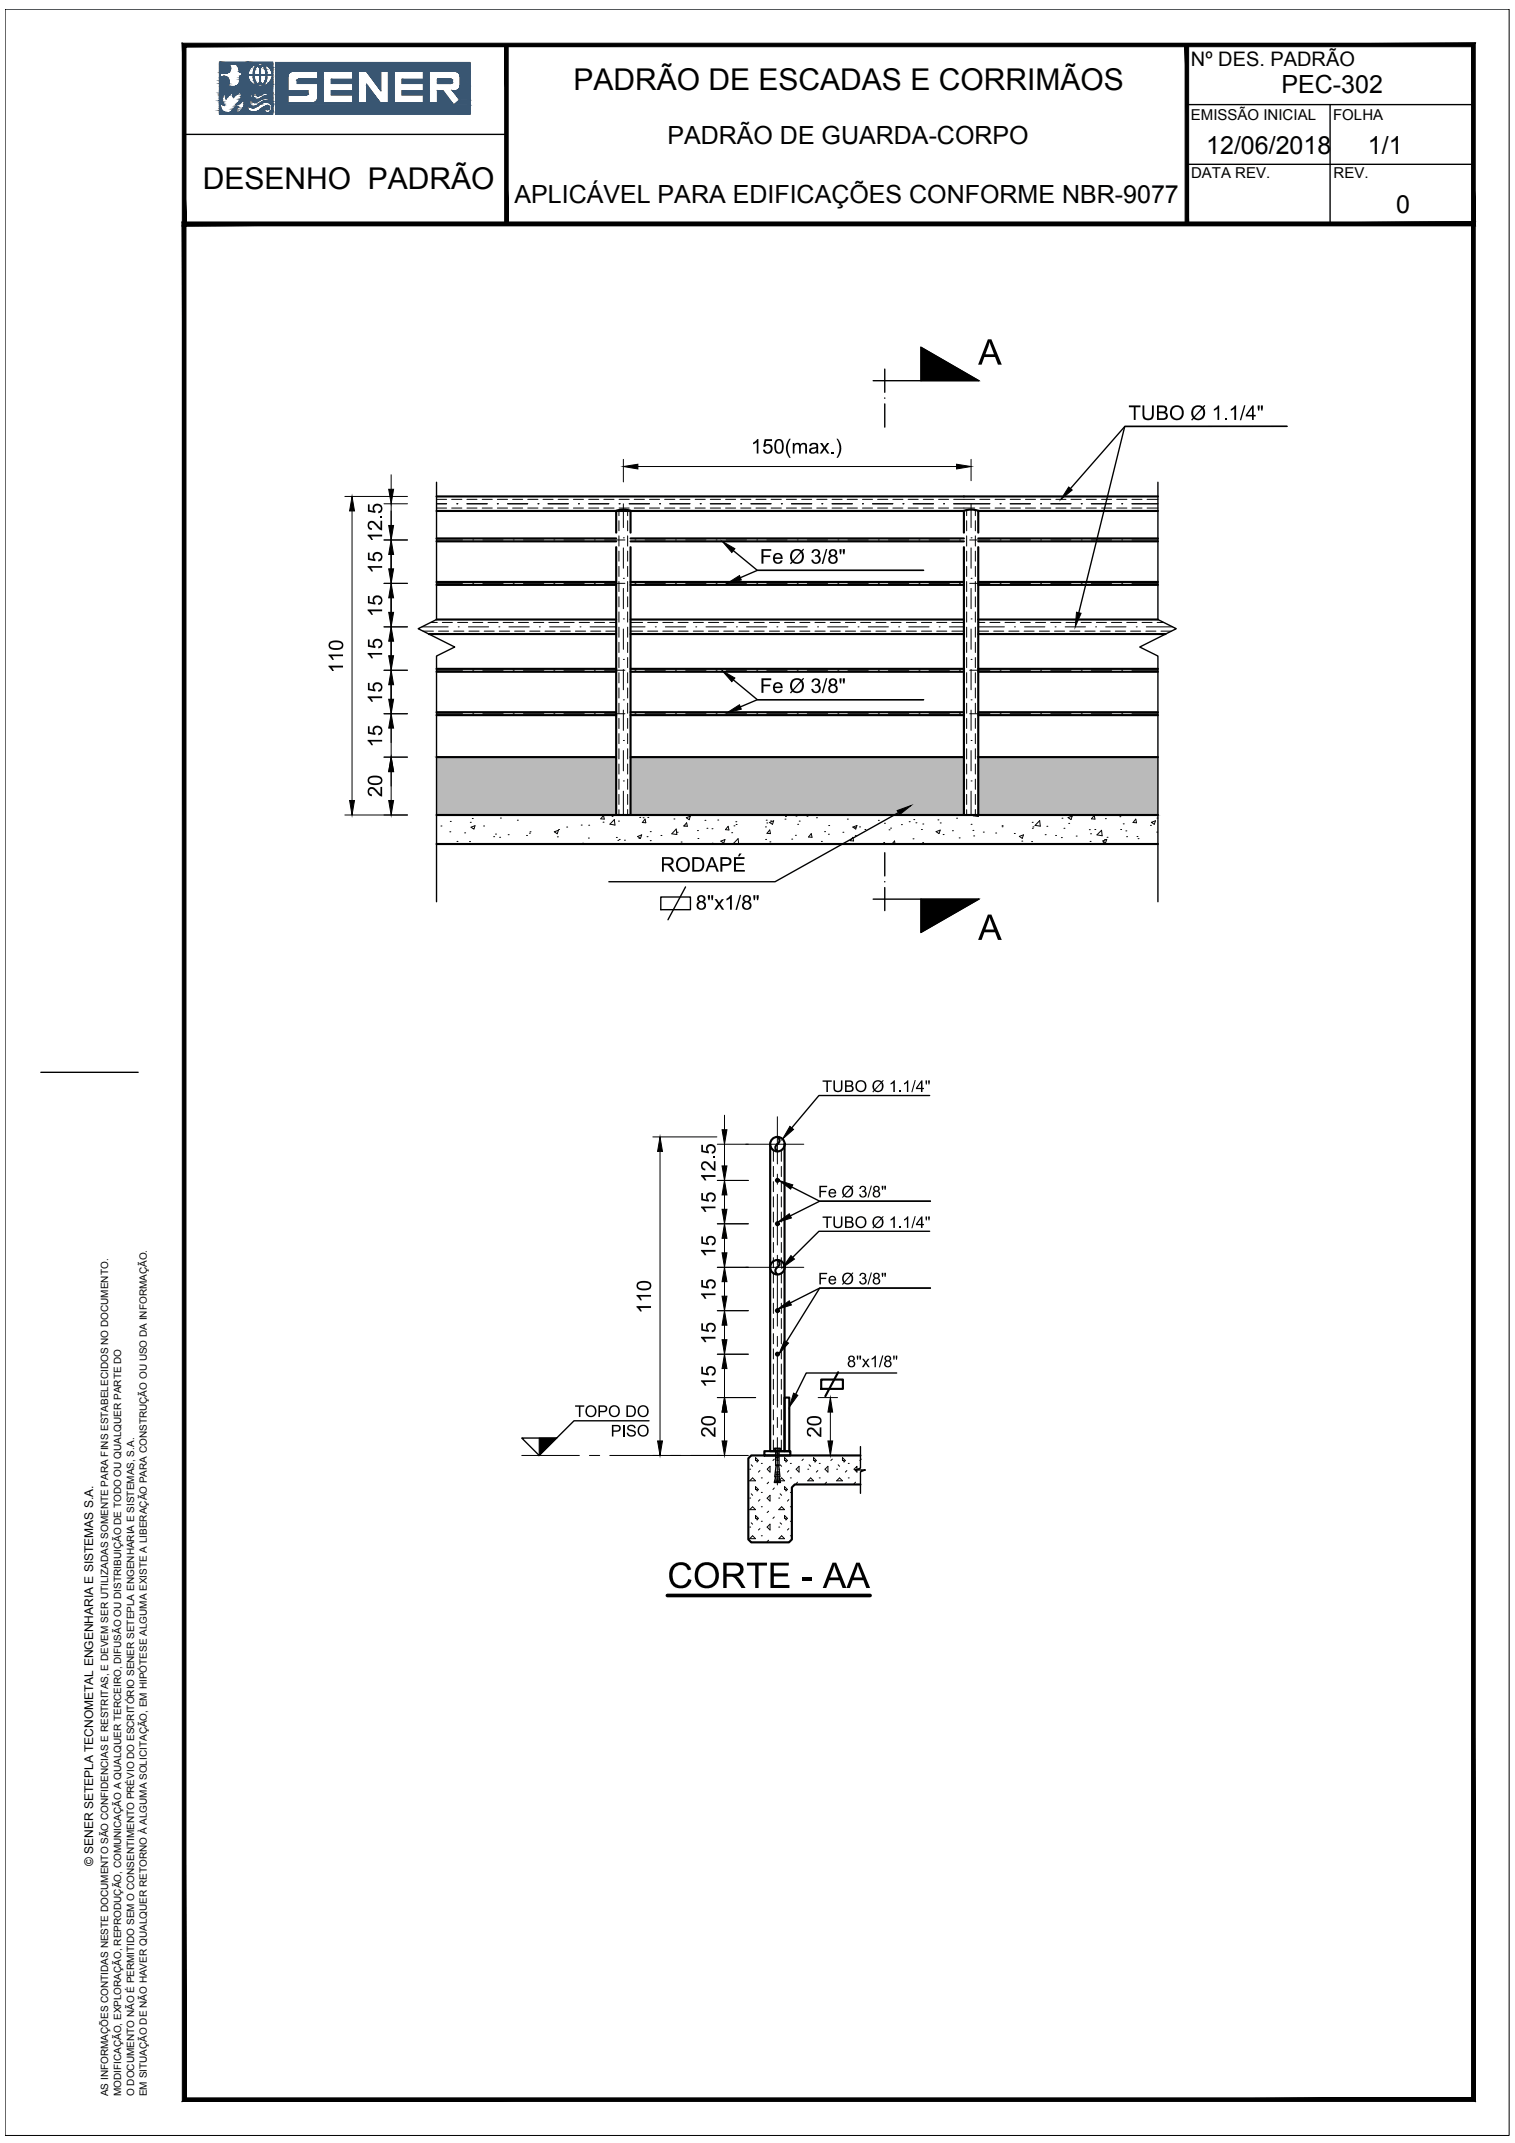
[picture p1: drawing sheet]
<svg xmlns="http://www.w3.org/2000/svg" width="210mm" height="297mm" viewBox="0 0 210 297" stroke-linecap="round" stroke-linejoin="round" font-family="sans-serif">
<defs><g id="words">
<g font-size="5.5">
<text x="135.5" y="50.5">A</text>
<text x="135.5" y="130.3">A</text>
<text x="92.5" y="220.1">CORTE - AA</text>
</g>
<g font-size="4.2">
<text x="79.4" y="12.5">PADRÃO DE ESCADAS E CORRIMÃOS</text>
<text x="28.1" y="26.2">DESENHO PADRÃO</text>
</g>
<g font-size="3.5">
<text x="177.6" y="12.9">PEC-302</text>
<text x="92.5" y="19.9">PADRÃO DE GUARDA-CORPO</text>
<text x="167.1" y="21.3">12/06/2018</text>
<text x="189.5" y="21.3">1/1</text>
<text x="71.3" y="28.1">APLICÁVEL PARA EDIFICAÇÕES CONFORME NBR-9077</text>
<text x="193.4" y="29.5">0</text>
</g>
<g font-size="3.1">
<text x="156.3" y="58.2">TUBO Ø 1.1/4&quot;</text>
<text x="104" y="62.9">150(max.)</text>
<text x="52.9" y="75.2" transform="rotate(-90 52.9 75.2)">12.5</text>
<text x="52.9" y="79.5" transform="rotate(-90 52.9 79.5)">15</text>
<text x="105.3" y="78.1">Fe Ø 3/8&quot;</text>
<text x="52.9" y="85.5" transform="rotate(-90 52.9 85.5)">15</text>
<text x="47.5" y="93.3" transform="rotate(-90 47.5 93.3)">110</text>
<text x="52.9" y="91.5" transform="rotate(-90 52.9 91.5)">15</text>
<text x="52.9" y="97.6" transform="rotate(-90 52.9 97.6)">15</text>
<text x="105.3" y="96">Fe Ø 3/8&quot;</text>
<text x="52.9" y="103.6" transform="rotate(-90 52.9 103.6)">15</text>
<text x="52.9" y="110.5" transform="rotate(-90 52.9 110.5)">20</text>
<text x="91.5" y="120.8">RODAPÉ</text>
<text x="96.4" y="126.1">8&quot;x1/8&quot;</text>
<text x="99.1" y="163.9" transform="rotate(-90 99.1 163.9)">12.5</text>
<text x="99.1" y="168.3" transform="rotate(-90 99.1 168.3)">15</text>
<text x="99.1" y="174.3" transform="rotate(-90 99.1 174.3)">15</text>
<text x="90.2" y="182.1" transform="rotate(-90 90.2 182.1)">110</text>
<text x="99.1" y="180.3" transform="rotate(-90 99.1 180.3)">15</text>
<text x="99.1" y="186.4" transform="rotate(-90 99.1 186.4)">15</text>
<text x="99.1" y="192.4" transform="rotate(-90 99.1 192.4)">15</text>
<text x="99.1" y="199.3" transform="rotate(-90 99.1 199.3)">20</text>
<text x="113.8" y="199.3" transform="rotate(-90 113.8 199.3)">20</text>
</g>
<text font-size="2.8" x="165" y="9.1">Nº DES. PADRÃO</text>
<g font-size="2.5">
<text x="113.9" y="151.4">TUBO Ø 1.1/4&quot;</text>
<text x="113.3" y="166">Fe Ø 3/8&quot;</text>
<text x="113.9" y="170.2">TUBO Ø 1.1/4&quot;</text>
<text x="113.3" y="178">Fe Ø 3/8&quot;</text>
<text x="117.4" y="189.5">8&quot;x1/8&quot;</text>
<text x="79.6" y="196.4">TOPO DO</text>
<text x="84.6" y="199.1">PISO</text>
</g>
<g font-size="2.1">
<text x="165" y="16.6">EMISSÃO INICIAL</text>
<text x="184.7" y="16.6">FOLHA</text>
<text x="165" y="24.6">DATA REV.</text>
<text x="184.8" y="24.6">REV.</text>
</g>
<text font-size="1.7" x="12.9" y="258.7" transform="rotate(-90 12.9 258.7)">© SENER SETEPLA TECNOMETAL ENGENHARIA E SISTEMAS S.A.</text>
<g font-size="1.4">
<text x="15" y="290.6" transform="rotate(-90 15 290.6)">AS INFORMAÇÕES CONTIDAS NESTE DOCUMENTO SÃO CONFIDENCIAS E RESTRITAS, E DEVEM SER UTILIZADAS SOMENTE PARA FINS ESTABELECIDOS NO DOCUMENTO.</text>
<text x="16.8" y="290.6" transform="rotate(-90 16.8 290.6)">MODIFICAÇÃO, EXPLORAÇÃO, REPRODUÇÃO, COMUNICAÇÃO A QUALQUER TERCEIRO, DIFUSÃO OU DISTRIBUIÇÃO DE TODO OU QUALQUER PARTE DO</text>
<text x="18.6" y="290.6" transform="rotate(-90 18.6 290.6)">O DOCUMENTO NÃO É PERMITIDO SEM O CONSENTIMENTO PRÉVIO DO ESCRITÓRIO SENER SETEPLA ENGENHARIA E SISTEMAS, S.A.</text>
<text x="20.3" y="290.6" transform="rotate(-90 20.3 290.6)">EM SITUAÇÃO DE NÃO HAVER QUALQUER RETORNO À ALGUMA SOLICITAÇÃO, EM HIPÓTESE ALGUMA EXISTE A LIBERAÇÃO PARA CONSTRUÇÃO OU USO DA INFORMAÇÃO.</text>
</g>
</g></defs>
<!-- layer: C-HTC -->
<g fill="none" stroke="#000" stroke-width=".14">
<path d="M61.1 114.5h.1M62.3 115.3h.1M62.4 113.9h.1M63.3 116.6h.1M64.4 115.4h.1M65.1 116.6h.1M65.2 114h.1M65.3 114.7l.5-.3-.1 .5zM65.4 113.5h.1M67 114.5h.1M68.4 116h.1M68.7 115.6h.1"/>
<path d="M69.2 116.1h.1M69.3 113.4h.1M70.4 115.7h.1M71.7 113.7h.1M72.9 115.8h.1M73.3 115.5h.1M73.4 115.3h.1M76.3 113h.3M76.8 115.3l.6-.2-.2 .5zM77.2 116h.1M77.4 115h.1M77.5 113h.4"/>
<path d="M78.5 114.6h.1M80.5 114.4h.1M80.5 113h.1M80.7 116.9h.1M81.5 116.2h.1M81.6 114.4h.1M83.6 114h.1M83.6 113l.1 .5h-.5zM83.9 113h.1M84.8 113.2h.1M85.1 113.6l.1 .8-.7-.2zM85.4 116.1h.1"/>
<path d="M85.6 116.5h.1M85.7 113.8h.1M85.8 116.4h.1M86.5 116.5h.1M88.3 116l.6-.3-.2 .5zM88.5 116.2h.1M88.6 113.3h.1M89.1 113.3h.1M89.4 113.5l.1 .5h-.5zM89.6 116h.1M89.8 113.3h.1M90.1 116.5h.1"/>
<path d="M90.1 115.3h.1M90.6 113h.1M91.6 115.8h.1M93.4 113.5h.1M93.7 114.9l.1 .8-.7-.1zM93.8 115.4h.1M94.4 116.7h.1M94.8 114.5h.1M95.1 113.3l.5-.2-.1 .5zM95.1 114l.1 .5h-.5zM96.6 115.1h.1M96.7 116.2h.1"/>
<path d="M97.7 113.7h.1M97.9 114.8h.1M98.6 114.9h.1M99.4 113.7h.1M99.9 116.6l.5-.2-.1 .5zM100.9 114.5l.1 .5h-.5zM101.4 115.4h.1M101.6 116.9l.7-.7v.8M101.7 114.5h.1M101.9 113.9h.1M102 114.3h.1M104.5 113h.1"/>
<path d="M106.1 114.6h.1M106.1 116.4h.1M106.2 113.7h.1M106.2 114.1h.1M106.6 114l.6-.2-.2 .5zM106.6 115l.2 .5h-.5zM106.7 116.7h.1M106.8 113.8h.1M108.8 113.5h.1M108.8 113.2h.1M109.7 116.3h.1M110.2 115.8h.1"/>
<path d="M110.3 113.1h.1M110.5 114.3h.1M110.7 113.8h.1M111.8 113.1h.1M112.4 115.5l.1 .6-.5-.1zM113.1 113.3h.1M113.8 116.6h.1M114.2 115.3h.1M114.8 115.6h.1M114.8 114.4h.1M115.4 113h.1M116.8 115.4h.1"/>
<path d="M117.4 113.5h.1M118.2 114.6l.5-.2-.1 .5zM118.2 116.1l.1 .5-.5-.1zM118.4 114.7h.1M118.5 115.8h.1M119.1 114.6h.1M119.8 115h.1M121.7 113.7h.1M122.4 116.8h.1M122.5 114.1h.1M123.2 115h.1M123.4 114.8h.1"/>
<path d="M123.6 117l.3-.4 .1 .4M124.9 114.3h.1M126 113.9h.1M126.5 116.3h.1M126.6 113.6h.1M126.9 114h.1M127.7 115h.1M127.8 116.8h.1M127.9 114.2h.1M129.7 115.3l.6-.2-.2 .4zM129.9 113.6h.1M130.3 114.1h.1"/>
<path d="M130.7 115.7h.1M130.8 113h.1M132 115.1h.1M132.5 113.4h.1M132.9 116.1h.1M134.5 114.3h.1M134.8 115.1h.1M134.9 115.9h.1M134.9 113l-.1 .1 .8 .1-.1-.2M136.2 115.3h.1M138 115.5h.1M138.8 114.6h.1"/>
<path d="M138.8 114.4h.1M140.5 115.5h.1M141.2 115.9l.6-.2-.2 .5zM141.6 116.6h.1M142.9 116.6h.1M143 114h.1M143 114.8h.1M143.1 114.6h.1M144 113.7l.1 .8-.7-.1zM144.8 115.7h.1M145 114.5h.1M145.5 113h.4"/>
<path d="M146.2 115.8h.1M147.1 116.1h.1M147.1 113.4h.1M147.4 114.8h.1M148 113.3l.6-.2-.2 .5zM148.1 114.1h.1M149.1 115.9h.1M150.9 115h.1M151 116.6h.1M151.1 115.6h.1M151.6 113l.1 .5h-.5zM151.7 115h.1"/>
<path d="M152 115.7l.6-.6 .1 .7zM152.8 116.6l.5-.2-.1 .4zM152.9 116.8h.1M153 116.4h.1M153.1 113.5h.1M153.4 116.1h.1M155.2 113.2h.1M155.3 115h.1M155.6 114.2h.1M156 115.2h.1M156.1 116h.1M157.4 113.5l.1 .5h-.5z"/>
<path d="M157.5 116h.1M157.7 116.2h.1M159.4 114.4h.1M159.5 114l.6-.2-.2 .5zM160.3 115.3h.1M160.3 113.4h.1M103.9 211.7h.1M103.9 207.6h.1M103.9 203.6h.1M103.9 213.3l.4-.4 .4 .4zM103.9 209.3l.4-.4 .4 .4zM103.9 205.3l.4-.4 .4 .4z"/>
<path d="M104.1 203l.2 .2M104.1 207.1l.2 .2M104.1 211.1l.2 .2M104.7 210.1l.4 .4-.2 .2v-.2h-.2zM104.7 206.1l.4 .4-.2 .2v-.2h-.2zM104.9 202.6v-.2h-.2v-.4l.4 .4-.2 .2M105.3 211.9l-.2 .2M105.3 207.9l-.2 .2M105.3 203.8l-.2 .2M105.5 208.9h.1M105.5 204.9h.1M105.5 212.9h.1"/>
<path d="M105.5 210.9h.1M105.5 206.9h.1M105.5 202.8h.1M106.3 203.6l.4-.4v.8zM106.5 213.5l-.2 .2M106.5 209.5l-.2 .2M106.5 205.4l-.2 .3M106.7 208v-.7l-.4 .4 .4 .4M106.7 211.3v.8l-.4-.4zM107.3 210.3l-.2 .2M107.3 206.2l-.2 .3M107.3 202.2l-.2 .2"/>
<path d="M107.9 211.7h.1M107.9 207.6h.1M107.9 203.6h.1M107.9 213.3l.4-.4 .4 .4zM107.9 209.3l.4-.4 .4 .4zM107.9 205.3l.4-.4 .4 .4zM108.1 207.1l.2 .2M108.1 211.1l.2 .2M108.1 203l.2 .2M108.7 210.1l.4 .4-.2 .2v-.2h-.2zM108.7 206.1l.4 .4-.2 .2v-.2h-.2zM108.9 202.6v-.2h-.2v-.4l.4 .4-.2 .2"/>
<path d="M109.3 211.9l-.2 .2M109.3 207.9l-.2 .2M109.3 203.8l-.2 .2M109.5 208.9h.1M109.5 204.9h.1M109.5 212.9h.1M109.5 210.9h.1M109.5 206.9h.1M109.5 202.8h.1M110.3 203.6l.4-.4v.8zM110.5 205.4l-.2 .3M111.3 202.2l-.2 .2"/>
<path d="M111.9 203.6h.1M111.9 205.3l.4-.4 .4 .4zM112.1 203l.2 .2M112.9 202.6v-.2h-.2v-.4l.4 .4-.2 .2M113.3 203.8l-.2 .2M113.5 204.9h.1M113.5 202.8h.1M114.5 205.4l-.2 .3M114.7 203.2v.8l-.4-.4zM115.3 202.2l-.2 .2M115.9 203.6h.1M115.9 205.3l.4-.4 .4 .4z"/>
<path d="M116.1 203l.2 .2M116.9 202.6v-.2h-.2v-.4l.4 .4-.2 .2M117.3 203.8l-.2 .2M117.5 204.9h.1M117.5 202.8h.1M118.3 203.6l.4-.4v.8zM118.5 205.4l-.2 .3M119.3 202.2l-.2 .2"/>
</g>
<!-- layer: 0 -->
<g fill="#bababa" stroke="#bababa" stroke-width=".14">
<path d="M135.5 104.9l24.9 8.1v-8.1zM135.5 104.9l24.9 8.1h-24.9z"/>
<path d="M87.4 104.9l46.1 8.1v-8.1zM87.4 104.9l46.1 8.1h-46.1z"/>
<path d="M60.5 104.9l24.9 8.1v-8.1zM60.5 104.9l24.9 8.1h-24.9z"/>
</g>
<!-- layer: M-COR3 -->
<g fill="none" stroke="#000" stroke-width=".3">
<path d="M60.5 70.8h73v3M60.5 68.8h99.9M60.5 74.6h24.9M60.5 75h24.9M85.4 70.8v3M85.4 75.8v37.2M85.4 70.8a3 3 0 0 1 2 0M87.4 70.8v3M87.4 75.8v37.2M87.4 74.6h46.1M87.4 75h46.1M133.5 75.8v37.2"/>
<path d="M133.6 70.8a3 3 0 0 1 2 0M135.5 75.8v37.2M135.5 74.6h24.9M135.5 75h24.9M160.4 70.8h-24.9v3M59.4 87.9h26M60.5 80.7h24.9M60.5 81.1h24.9M60.5 85.9h24.9M60.5 93.1h24.9M60.5 92.7h24.9M60.5 99.1h24.9"/>
<path d="M60.5 98.7h24.9M87.4 80.7h46.1M87.4 81.1h46.1M87.4 87.9h46.1M87.4 85.9h46.1M87.4 93.1h46.1M87.4 92.7h46.1M87.4 99.1h46.1M87.4 98.7h46.1M135.5 80.7h24.9M135.5 81.1h24.9M135.5 87.9h26"/>
<path d="M135.5 85.9h24.9M135.5 93.1h24.9M135.5 92.7h24.9M135.5 99.1h24.9M135.5 98.7h24.9"/>
</g>
<g fill="none" stroke="#000" stroke-width=".14">
<path d="M60.5 70.4h1.4M60.5 69.2h1.4M62.6 70.4h1.4M62.6 69.2h1.4M64.7 70.4h1.4M64.7 69.2h1.4M66.8 70.4h1.4M66.8 69.2h1.4M68.9 70.4h1.4M68.9 69.2h1.4M71 70.4h1.4M71 69.2h1.4"/>
<path d="M73.1 70.4h1.4M73.1 69.2h1.4M75.2 70.4h1.4M75.2 69.2h1.4M77.3 70.4h1.4M77.3 69.2h1.4M79.4 70.4h1.4M79.4 69.2h1.4M81.6 70.4h1.4M81.6 69.2h1.4M83.7 70.4h1.4M83.7 69.2h1.4"/>
<path d="M85.8 70.7v.8M85.8 72.2v1.4M85.8 74.3v1.4M85.8 76.4v1.4M85.8 78.5v1.4M85.8 70.4h1.4M85.8 69.2h1.4M87 70.7v.8M87 72.2v1.4M87 74.3v1.4M87 76.4v1.4M87 78.5v1.4"/>
<path d="M87.9 70.4h1.4M87.9 69.2h1.4M90 70.4h1.4M90 69.2h1.4M92.1 70.4h1.4M92.1 69.2h1.4M94.2 70.4h1.4M94.2 69.2h1.4M96.3 70.4h1.4M96.3 69.2h1.4M98.4 70.4h1.4M98.4 69.2h1.4"/>
<path d="M100.5 70.4h1.4M100.5 69.2h1.4M102.6 70.4h1.4M102.6 69.2h1.4M104.7 70.4h1.4M104.7 69.2h1.4M106.8 70.4h1.5M106.8 69.2h1.5M109 70.4h1.3M109 69.2h1.3M111.1 70.4h1.4M111.1 69.2h1.4"/>
<path d="M113.2 70.4h1.4M113.2 69.2h1.4M115.3 70.4h1.4M115.3 69.2h1.4M117.4 70.4h1.4M117.4 69.2h1.4M119.5 70.4h1.4M119.5 69.2h1.4M121.6 70.4h1.4M121.6 69.2h1.4M123.7 70.4h1.4M123.7 69.2h1.4"/>
<path d="M125.8 70.4h1.4M125.8 69.2h1.4M127.9 70.4h1.4M127.9 69.2h1.4M130 70.4h1.4M130 69.2h1.4M132.1 70.4h3M132.1 69.2h3M133.9 70.7v.8M133.9 72.2v1.4M133.9 74.3v1.4M133.9 76.4v1.4"/>
<path d="M133.9 78.5v1.4M135.1 70.7v.8M135.1 72.2v1.4M135.1 74.3v1.4M135.1 76.4v1.4M135.1 78.5v1.4M135.7 70.4h1.4M135.7 69.2h1.4M137.9 70.4h1.4M137.9 69.2h1.4M140 70.4h1.4M140 69.2h1.4"/>
<path d="M142.1 70.4h1.4M142.1 69.2h1.4M144.2 70.4h1.4M144.2 69.2h1.4M146.3 70.4h1.4M146.3 69.2h1.4M148.4 70.4h1.4M148.4 69.2h1.4M150.5 70.4h1.4M150.5 69.2h1.4M152.6 70.4h1.4M152.6 69.2h1.4"/>
<path d="M154.7 70.4h1.4M154.7 69.2h1.4M156.8 70.4h1.4M156.8 69.2h1.4M158.9 70.4h1.5M158.9 69.2h1.5M58.6 87.5h1.5M59.7 86.3h.9M60.8 87.5h1.4M61.3 86.3h1.4M62.9 87.5h1.4M63.4 86.3h1.4"/>
<path d="M65 87.5h1.4M65.5 86.3h1.4M67.1 87.5h1.4M67.6 86.3h1.4M69.2 87.5h1.4M69.7 86.3h1.4M71.3 87.5h1.4M71.8 86.3h1.4M73.4 87.5h1.4M73.9 86.3h1.4M75.5 87.5h1.4M76 86.3h1.4"/>
<path d="M77.6 87.5h1.4M78.2 86.3h1.4M79.7 87.5h1.4M80.2 86.3h1.5M81.8 87.5h1.4M82.4 86.3h1.4M83.9 87.5h1.5M84.5 86.3h.9M85.8 80.6v1.4M85.8 82.7v1.4M85.8 84.8v1.4M85.8 86.9v1.4"/>
<path d="M85.8 89v1.4M85.8 91.1v1.4M85.8 93.2v1.5M85.8 95.4v1.4M85.8 97.5v1.4M85.8 99.6v1.4M87 80.6v1.4M87 82.7v1.4M87 84.8v1.4M87 86.9v1.4M87 89v1.4M87 91.1v1.4"/>
<path d="M87 93.2v1.5M87 95.4v1.4M87 97.5v1.4M87 99.6v1.4M87.4 86.3h1.6M87.4 87.5h1.6M89.7 86.3h1.4M89.7 87.5h1.4M91.8 86.3h1.4M91.8 87.5h1.4M93.9 86.3h1.4M93.9 87.5h1.4"/>
<path d="M96.1 86.3h1.4M96.1 87.5h1.4M98.2 86.3h1.4M98.2 87.5h1.4M100.3 86.3h1.4M100.3 87.5h1.4M102.4 86.3h1.4M102.4 87.5h1.4M104.5 86.3h1.4M104.5 87.5h1.4M106.6 86.3h1.4M106.6 87.5h1.4"/>
<path d="M108.7 86.3h1.4M108.7 87.5h1.4M110.8 86.3h1.4M110.8 87.5h1.4M112.9 86.3h1.4M112.9 87.5h1.4M115 86.3h1.4M115 87.5h1.4M117.1 86.3h1.4M117.1 87.5h1.4M119.2 86.3h1.4M119.2 87.5h1.4"/>
<path d="M121.4 86.3h1.4M121.4 87.5h1.4M123.5 86.3h1.3M123.5 87.5h1.3M125.6 86.3h1.4M125.6 87.5h1.4M127.7 86.3h1.4M127.7 87.5h1.4M129.8 86.3h1.4M129.8 87.5h1.4M131.9 86.3h1.6M131.9 87.5h1.6"/>
<path d="M133.9 80.6v1.4M133.9 82.7v1.4M133.9 84.8v1.4M133.9 86.9v1.4M133.9 89v1.4M133.9 91.1v1.4M133.9 93.2v1.5M133.9 95.4v1.4M133.9 97.5v1.4M133.9 99.6v1.4M135.1 80.6v1.4M135.1 82.7v1.4"/>
<path d="M135.1 84.8v1.4M135.1 86.9v1.4M135.1 89v1.4M135.1 91.1v1.4M135.1 93.2v1.5M135.1 95.4v1.4M135.1 97.5v1.4M135.1 99.6v1.4M135.5 86.3h.9M135.5 87.5h1.5M137.1 86.3h1.4M137.7 87.5h1.4"/>
<path d="M139.2 86.3h1.5M139.8 87.5h1.4M141.4 86.3h1.4M141.9 87.5h1.4M143.5 86.3h1.4M144 87.5h1.4M145.6 86.3h1.4M146.1 87.5h1.4M147.7 86.3h1.4M148.2 87.5h1.4M149.8 86.3h1.4M150.3 87.5h1.4"/>
<path d="M151.9 86.3h1.4M152.4 87.5h1.4M154 86.3h1.4M154.5 87.5h1.4M156.1 86.3h1.4M156.6 87.5h1.4M158.2 86.3h1.4M158.8 87.5h1.4M160.3 86.3h.9M160.9 87.5h1.4M85.8 101.7v1.4M85.8 103.8v1.4"/>
<path d="M85.8 105.9v1.4M85.8 108v1.4M85.8 110.1v1.4M85.8 112.2v.8M87 101.7v1.4M87 103.8v1.4M87 105.9v1.4M87 108v1.4M87 110.1v1.4M87 112.2v.8M133.9 101.7v1.4M133.9 103.8v1.4"/>
<path d="M133.9 105.9v1.4M133.9 108v1.4M133.9 110.1v1.4M133.9 112.2v.8M135.1 101.7v1.4M135.1 103.8v1.4M135.1 105.9v1.4M135.1 108v1.4M135.1 110.1v1.4M135.1 112.2v.8"/>
</g>
<!-- layer: 0 -->
<path d="M60.5 117h99.9M60.5 113h99.9M60.5 104.9h24.9M87.4 104.9h46.1M135.5 104.9h24.9" fill="none" stroke="#000" stroke-width=".3"/>
<path d="M121 52.8h14.6l-8-4.7v4.7M122.6 51.2v3.2M122.6 55.2h.1M122.6 56v3.2M122.6 118.2v3.2M121 124.6h14.6l-8 4.6v-4.6M122.6 122.2h.1M122.6 123v3.2" fill="none" stroke="#000" stroke-width=".19"/>
<path d="M127.6 48.1l8 4.7h-8zM127.6 124.6h8l-8 4.6z" fill="#000" stroke="#000" stroke-width=".14"/>
<!-- layer: R-TXT -->
<path d="M100.1 75l1.7 1.1-.4 .5zM100.7 80.9l1.8-1.1 .2 .6zM148.1 67.5l.5 .4-1.6 1.3zM100.1 93l1.7 1-.4 .5zM100.7 98.8l1.8-1.1 .2 .6zM149.1 84.9l.7 .1-.8 1.9zM124.3 112.4l1.9-.7-1.6 1.2z" fill="#000" stroke="#000" stroke-width=".14"/>
<path d="M101.6 76.3l3.3 2.8h23.1h-23.1l-2.3 1M148.3 67.7l7.5-8.6h22.5h-22.5l-6.3 25.8M101.6 94.2l3.3 2.8h23.1h-23.1l-2.3 1M124.5 112.6l-17.1 9.6h-23" fill="none" stroke="#000" stroke-width=".19"/>
<!-- layer: GEIXO -->
<g fill="none" stroke="#000" stroke-width=".14">
<path d="M60.5 69.8h1.4M60.5 74.8h3.6M63.3 69.8h.1M64.7 69.8h2.8M65.5 74.8h.1M66.9 74.8h2.8M68.9 69.8h.1M70.3 69.8h2.8M71.1 74.8h.1M72.5 74.8h2.8M74.5 69.8h.1M75.9 69.8h2.8"/>
<path d="M76.7 74.8h.1M78.1 74.8h2.8M80.1 69.8h.1M81.6 69.8h2.8M82.3 74.8h.1M83.8 74.8h2.8M85.8 69.8h.1M86.4 74.5h.1M86.4 69.8v3.3M86.4 75.9v2.9M87.2 69.8h2.8M88 74.8h.1"/>
<path d="M89.4 74.8h2.8M91.4 69.8h.1M92.8 69.8h2.8M93.6 74.8h.1M95 74.8h2.8M97 69.8h.1M98.4 69.8h2.8M99.2 74.8h.1M100.6 74.8h2.8M102.6 69.8h.1M104 69.8h2.8M108.3 69.8h.1"/>
<path d="M109.7 69.8h2.8M113.9 69.8h.1M115.3 69.8h2.8M117.5 74.8h2.8M119.5 69.8h.1M120.9 69.8h2.8M121.7 74.8h.1M123.1 74.8h2.8M125.1 69.8h.1M126.5 69.8h2.8M127.3 74.8h.1M128.7 74.8h2.8"/>
<path d="M130.7 69.8h.1M132.1 69.8h5M132.9 74.8h.1M134.4 74.8h2.7M134.5 74.5h.1M134.5 69.8v3.3M134.5 75.9v2.9M138.6 69.8h.1M138.6 74.8h.1M140 69.8h2.8M140 74.8h2.8M144.2 69.8h.1"/>
<path d="M144.2 74.8h.1M145.6 69.8h2.8M145.6 74.8h2.8M149.8 69.8h.1M149.8 74.8h.1M151.2 69.8h2.8M151.2 74.8h2.8M155.4 69.8h.1M155.4 74.8h.1M156.8 69.8h3.6M156.8 74.8h3.6M58.5 86.9h3.6"/>
<path d="M60.5 80.9h3.6M60.5 92.9h3.6M60.5 98.9h3.6M63.5 86.9h.1M64.9 86.9h2.8M65.5 80.9h.1M65.5 92.9h.1M65.5 98.9h.1M66.9 80.9h2.8M66.9 92.9h2.8M66.9 98.9h2.8M69.1 86.9h.1"/>
<path d="M70.5 86.9h2.8M71.1 80.9h.1M71.1 92.9h.1M71.1 98.9h.1M72.5 80.9h2.8M72.5 92.9h2.8M72.5 98.9h2.8M74.7 86.9h.1M76.1 86.9h2.8M76.7 80.9h.1M76.7 92.9h.1M76.7 98.9h.1"/>
<path d="M78.1 80.9h2.8M78.1 92.9h2.8M78.1 98.9h2.8M80.4 86.9h.1M81.8 86.9h3.6M82.3 80.9h.1M82.3 92.9h.1M82.3 98.9h.1M83.8 80.9h2.8M83.8 92.9h2.8M83.8 98.9h2.8M86.4 80.2h.1"/>
<path d="M86.4 85.8h.1M86.4 91.4h.1M86.4 97h.1M86.4 81.6v2.8M86.4 87.2v2.8M86.4 92.8v2.8M86.4 98.4v2.8M87.4 86.9h2M88 80.9h.1M88 92.9h.1M88 98.9h.1M89.4 80.9h2.8"/>
<path d="M89.4 92.9h2.8M89.4 98.9h2.8M90.8 86.9h.1M92.2 86.9h2.8M93.6 80.9h.1M93.6 92.9h.1M93.6 98.9h.1M95 80.9h2.8M95 92.9h2.8M95 98.9h2.8M96.4 86.9h.1M97.8 86.9h2.8"/>
<path d="M99.2 80.9h.1M99.2 92.9h.1M99.2 98.9h.1M100.6 80.9h2.8M100.6 92.9h2.8M100.6 98.9h2.8M102 86.9h.1M103.4 86.9h2.8M104.8 80.9h.1M104.8 98.9h.1M106.2 80.9h2.9M106.2 98.9h2.9"/>
<path d="M107.6 86.9h.1M109.1 86.9h2.8M110.5 80.9h.1M110.5 98.9h.1M111.9 80.9h2.8M111.9 98.9h2.8M113.3 86.9h.1M114.7 86.9h2.8M116.1 80.9h.1M116.1 98.9h.1M117.5 80.9h2.8M117.5 92.9h2.8"/>
<path d="M117.5 98.9h2.8M118.9 86.9h.1M120.3 86.9h2.8M121.7 80.9h.1M121.7 92.9h.1M121.7 98.9h.1M123.1 80.9h2.8M123.1 92.9h2.8M123.1 98.9h2.8M124.5 86.9h.1M125.9 86.9h2.8M127.3 80.9h.1"/>
<path d="M127.3 92.9h.1M127.3 98.9h.1M128.7 80.9h2.8M128.7 92.9h2.8M128.7 98.9h2.8M130.1 86.9h.1M131.5 86.9h2M132.9 80.9h.1M132.9 92.9h.1M132.9 98.9h.1M134.4 80.9h2.7M134.4 92.9h2.7"/>
<path d="M134.4 98.9h2.7M134.5 80.2h.1M134.5 85.8h.1M134.5 91.4h.1M134.5 97h.1M134.5 81.6v2.8M134.5 87.2v2.8M134.5 92.8v2.8M134.5 98.4v2.8M135.5 86.9h3.7M138.6 80.9h.1M138.6 92.9h.1"/>
<path d="M138.6 98.9h.1M140 80.9h2.8M140 92.9h2.8M140 98.9h2.8M140.6 86.9h.1M142 86.9h2.8M144.2 80.9h.1M144.2 92.9h.1M144.2 98.9h.1M145.6 80.9h2.8M145.6 92.9h2.8M145.6 98.9h2.8"/>
<path d="M146.2 86.9h.1M147.6 86.9h2.8M149.8 80.9h.1M149.8 92.9h.1M149.8 98.9h.1M151.2 80.9h2.8M151.2 92.9h2.8M151.2 98.9h2.8M151.8 86.9h.1M153.2 86.9h2.8M155.4 80.9h.1M155.4 92.9h.1"/>
<path d="M155.4 98.9h.1M156.8 80.9h3.6M156.8 92.9h3.6M156.8 98.9h3.6M157.4 86.9h.1M158.8 86.9h3.6M86.4 102.6h.1M86.4 108.2h.1M86.4 104v2.8M86.4 109.7v3.3M134.5 102.6h.1M134.5 108.2h.1"/>
<path d="M134.5 104v2.8M134.5 109.7v3.3"/>
</g>
<!-- layer: R-SIMB1 -->
<path d="M91.6 124.3h4.1v1.8h-4.1zM95 122.9l-2.5 4.6M89.9 196.9h-10.4l-4.8 4.8-2.4-2.4h4.8M119.2 200.5v3l-.7 .3h1.4l-.7 .2v3" fill="none" stroke="#000" stroke-width=".19"/>
<!-- layer: R-CTA -->
<g fill="none" stroke="#000" stroke-width=".14">
<path d="M47.8 68.8h8.7M48.8 70.8v40.2M53.2 74.8h3.3M53.2 69.8h3.3M54.2 65.8v2M54.2 69.8v35.1M86.4 63.7v3.1M88.4 64.7h44.1M134.5 63.7v2.9M53.2 86.9h3.3M53.2 92.9h3.3M53.2 98.9h3.3"/>
<path d="M53.2 80.9h3.3M47.8 113h8.7M53.2 104.9h3.3M54.2 107v4M90.5 157.6h8.8M91.4 159.6v40.1M99.4 158.6h4.3M100.4 154.6v2M100.4 158.6v35.1M99.4 175.7h4.3M99.4 169.6h4.3M99.4 163.6h4.3"/>
<path d="M99.4 193.7h5.3M99.4 187.7h4.3M99.4 181.7h4.3M100.4 195.7v4M113.4 193.7h2.6M115 195.7v4M90.5 201.7h9.6M113.4 201.7h2.6"/>
</g>
<g fill="#000" stroke="#000" stroke-width=".14">
<path d="M48.8 68.8l.3 2h-.7zM54.2 74.8l.3 2.1h-.6zM53.9 67.8h.6l-.3 2zM53.9 78.8h.6l-.3 2.1zM53.9 72.8h.6l-.3 2zM86.4 64.7l2-.4v.7zM132.5 64.3l2 .4-2 .3zM53.9 84.9h.6l-.3 2zM54.2 92.9l.3 2h-.6zM53.9 90.9h.6l-.3 2zM53.9 96.9h.6l-.3 2zM54.2 86.9l.3 2h-.6z"/>
<path d="M54.2 80.9l.3 2h-.6zM48.4 111h.7l-.3 2zM54.2 98.9l.3 2h-.6zM54.2 104.9l.3 2.1h-.6zM53.9 111h.6l-.3 2zM91.4 157.6l.4 2h-.7zM100 156.6h.7l-.3 2zM100 179.7h.7l-.3 2zM100 173.7h.7l-.3 2zM100.4 175.7l.3 2h-.7zM100 167.6h.7l-.3 2zM100.4 169.6l.3 2h-.7z"/>
<path d="M100 161.6h.7l-.3 2zM100.4 163.6l.3 2h-.7zM91.1 199.7h.7l-.4 2zM100 199.7h.7l-.3 2zM100.4 193.7l.3 2h-.7zM100 185.7h.7l-.3 2zM100.4 187.7l.3 2h-.7zM100.4 181.7l.3 2h-.7zM114.7 199.7h.7l-.4 2zM115 193.7l.4 2h-.7z"/>
</g>
<!-- layer: R-SIMB -->
<g fill="none" stroke="#000" stroke-width=".19">
<path d="M60.5 66.8v19.1l-2.6 1.2 5.1 2.6-2.5 1.2v34.1M160.4 66.8v19.1l2.6 1.2-5.1 2.6 2.5 1.2v34.1M107.2 201.1h1h-1zM107.3 200.8v.3h.8v-.3M107.3 200.8h.9M107.4 200.8h.6M107.5 204.7l-.2 .8h.8l-.2-.8M107.5 201.1v2h.4v-2M107.5 200.8v.3M107.5 205.2h.3M107.5 205.4h.4M107.5 204.4h.4"/>
<path d="M107.5 203.1h.4M107.5 203.1l-.2 1.6h.8l-.2-1.6M107.5 204.3h.4M107.6 201.4h.2M107.6 202h.2M107.6 205h.3M107.6 204.2h.2M107.6 201.8h.2M107.6 202.2h.2M107.6 202.4h.2M107.6 204h.2M107.7 201.5h.1"/>
<path d="M107.9 200.8v.3"/>
</g>
<!-- layer: R-SIMB1 -->
<path d="M74.7 199.3h2.4l-2.4 2.4z" fill="#000" stroke="#000" stroke-width=".14"/>
<!-- layer: R-TXT -->
<path d="M92.5 221.1h28.1" fill="none" stroke="#000" stroke-width=".51"/>
<!-- layer: R-EXO -->
<g fill="none" stroke="#000" stroke-width=".14">
<path d="M103.3 158.6h8.1M107.7 154.8v6.5M103.3 175.7h8.1M107.7 162.8v1.3M107.7 165.5v7.1M107.7 174v1.4M107.7 176.8v7M107.7 185.2v1.4M107.7 188v7.1M107.7 196.5v1.4M107.7 199.3v6.5M72.3 201.7h8"/>
<path d="M81.7 201.7h1.4M84.5 201.7h7M92.9 201.7h1.4M95.7 201.7h8"/>
</g>
<!-- layer: R-PERF3 -->
<path d="M108.7 193.7h.7v7.4h-.7zM105.9 201.1h3.6v.6h-3.6z" fill="none" stroke="#000" stroke-width=".3"/>
<!-- layer: R-LAJ -->
<path d="M119.2 201.7h-15.1l-.4 .4v11.3l.4 .4h5.2l.4-.4v-7.2l.4-.4h9.1" fill="none" stroke="#000" stroke-width=".3"/>
<!-- layer: R-TUBO1 -->
<g fill="none" stroke="#000" stroke-width=".14">
<path d="M107.2 159.4v1.6M108.3 159.4v1.6M107.2 161.7v1.4M107.2 163.8v1.4M107.2 165.9v1.4M107.2 168v1.4M107.2 170.1v1.4M107.2 172.2v1.4M107.2 174.3v1.4M107.2 176.4v1.4M107.2 178.5v1.4M108.3 161.7v1.4"/>
<path d="M108.3 163.8v1.4M108.3 165.9v1.4M108.3 168v1.4M108.3 170.1v1.4M108.3 172.2v1.4M108.3 174.3v1.4M108.3 176.4v1.4M108.3 178.5v1.4M107.2 180.6v1.5M107.2 182.8v1.4M107.2 184.8v1.5M107.2 187v1.4"/>
<path d="M107.2 189.1v1.4M107.2 191.2v1.4M107.2 193.3v1.4M107.2 195.4v1.4M107.2 197.5v1.4M107.2 199.6v1.5M108.3 180.6v1.5M108.3 182.8v1.4M108.3 184.8v1.5M108.3 187v1.4M108.3 189.1v1.4M108.3 191.2v1.4"/>
<path d="M108.3 193.3v1.4M108.3 195.4v1.4M108.3 197.5v1.4M108.3 199.6v1.5"/>
</g>
<!-- layer: M-PERF3 -->
<g fill="none" stroke="#000" stroke-width=".3">
<path d="M106.7 158.6v42.5h2v-42.5M107.7 157.6a.56 .56 0 0 1 0 1M107.7 158.6a.56 .56 0 0 0 0 1M107.7 174.6a.56 .56 0 0 1 0 1M107.7 175.6a.56 .56 0 0 0 0 1"/>
<circle cx="107.7" cy="158.6" r="1.01"/>
<circle cx="107.7" cy="175.7" r="1.01"/>
<circle cx="107.7" cy="169.6" r=".2"/>
<circle cx="107.7" cy="163.6" r=".2"/>
<circle cx="107.7" cy="181.7" r=".2"/>
<circle cx="107.7" cy="187.7" r=".2"/>
</g>
<!-- layer: R-TXT -->
<path d="M113.8 191.2h3v1.3h-3zM116.1 190.2l-1.8 3.3" fill="none" stroke="#000" stroke-width=".3"/>
<!-- layer: C-SMB -->
<path d="M109.4 156.1l.5 .4-1.5 1.4zM107.7 169.4l1.7-1.2 .3 .6zM109.6 174l.5 .5-1.7 1.2zM107.9 163.6l1.9 .6-.3 .6zM108.7 185.8l.5 .4-1.3 1.5zM107.7 181.5l1.7-1.2 .3 .6zM109.9 193.1l.6 .3-1.1 1.7z" fill="#000" stroke="#000" stroke-width=".14"/>
<path d="M128.8 151.8h-15.3l-3.8 4.5M109.7 164.5l3.9 2h15.3h-15.3l-4.1 2M128.8 170.7h-15.3l-3.7 3.6M109.5 180.6l4.1-2.1h15.3h-15.3l-4.6 7.5M124.2 190.3h-12.5l-1.5 3" fill="none" stroke="#000" stroke-width=".19"/>
<!-- layer: C_FLH2 -->
<path d="M25.5 18.6h44.7M164.4 14.5h39.7M184.3 14.5v16.5M164.4 22.8h39.7M5.7 148.6h13.4" fill="none" stroke="#000" stroke-width=".19"/>
<!-- layer: C_FLH1 -->
<g fill="#000" stroke="#000" stroke-width=".14">
<path d="M25.3 6l.5 .5 178.6-.5zM25.8 6.5l178.6-.5-.5 .5zM203.9 6.5l.5 24.8v-25.3zM203.9 6.5l.5 24.8-.5-.5zM25.3 31.3h179.1l-.5-.5zM25.3 31.3l.5-.5h178.1zM25.3 6v25.3l.5-.5zM25.3 6l.5 .5v24.3z"/>
<path d="M69.9 6.2v24.8h.5zM69.9 6.2h.5v24.8z"/>
<path d="M164.2 6.2v24.8h.5zM164.2 6.2h.5v24.8z"/>
<path d="M25.8 31.3h178.1l.5-.5zM25.3 30.8h179.1l-178.6 .5zM25.3 30.8l.5 260v-259.5zM25.3 30.8l.5 260-.5 .5zM25.3 291.3l178.6-.5h-178.1zM25.3 291.3l178.6-.5 .5 .5zM203.9 31.3v259.5l.5 .5zM203.9 31.3l.5-.5v260.5z"/>
</g>
<!-- layer: LOGO_SENER -->
<g fill="#395672" stroke="#395672" stroke-width=".14">
<path d="M50.8 11.7l.1 .2h-.1z"/>
<path d="M34.4 13.1h.1z"/>
<path d="M36.8 13.3h.1z"/>
<path d="M34.4 13.6h.1z"/>
<path d="M34.7 13.7h.1z"/>
<path d="M36.8 13.9h.3z"/>
<path d="M35.2 14.2h.2z"/>
<path d="M36.6 14.8h.7z"/>
<path d="M34.8 14.9h.4z"/>
<path d="M37 15.2h.1z"/>
<path d="M35.5 15.5h1.2z"/>
<path d="M32.3 13.4l.1 .1z"/>
<path d="M32.3 13.4h.1v.1z"/>
<path d="M32.8 14.5h.2z"/>
<path d="M30.9 14.6h.1z"/>
<path d="M32.8 14.8h.2z"/>
<path d="M31.7 15.6h2.3z"/>
<path d="M30.6 10.1h.9z"/>
<path d="M30.7 10.1h.8z"/>
<path d="M33.6 10.3h.1z"/>
<path d="M33.5 10.4h.1z"/>
<path d="M30.9 10.6h.3z"/>
<path d="M30.7 10.7h.7z"/>
<path d="M38.2 8.7l26.9 1.2v-1.2zM38.2 8.7l26.9 1.2h-26.9z"/>
<path d="M38.2 9.9h2.3zM38.2 9.9h2.4z"/>
<path d="M63 9.9h2.1zM63 9.9h2.1z"/>
<path d="M38.2 9.9h2.3zM38.2 9.9h2.2z"/>
<path d="M63.2 9.9h1.9zM63.2 9.9h1.9z"/>
<path d="M38.2 9.9h2.2zM38.2 9.9l2 .1z"/>
<path d="M63.3 9.9l1.8 .1zM63.3 9.9l1.8 .1z"/>
<path d="M38.2 10l1.9 .1 .1-.1zM38.2 10l1.9 .1h-1.9z"/>
<path d="M63.4 10l1.7 .1v-.1zM63.4 10l1.7 .1h-1.6z"/>
<path d="M38.2 10.1l1.9 .1v-.1zM38.2 10.1l1.9 .1h-1.9z"/>
<path d="M63.5 10.1l1.6 .1v-.1zM63.5 10.1l1.6 .1h-1.5z"/>
<path d="M38.2 10.2h1.8h.1zM38.2 10.2h1.8h-1.8z"/>
<path d="M63.6 10.2l1.5 .1v-.1zM63.6 10.2l1.5 .1h-1.4z"/>
<path d="M38.2 10.2l1.7 .2 .1-.2zM38.2 10.2l1.7 .2h-1.7z"/>
<path d="M63.7 10.3l1.4 .2v-.2zM63.7 10.3l1.4 .2h-1.4z"/>
<path d="M38.2 10.4l1.7 .1v-.1zM38.2 10.4l1.7 .1h-1.7z"/>
<path d="M63.7 10.5l1.4 .1v-.1zM63.7 10.5l1.4 .1h-1.4z"/>
<path d="M38.2 10.5l1.7 .1v-.1zM38.2 10.5l1.7 .1h-1.7z"/>
<path d="M58.7 9.9l.8 1.1v-1.1zM58.7 9.9l.8 1.1h-.8z"/>
<path d="M48.9 9.9l.7 1.1v-1.1zM48.9 9.9l.7 1.1h-.7z"/>
<path d="M44 9.9l.8 1.1v-1.1zM44 9.9l.8 1.1h-.8z"/>
<path d="M41.4 11h3.4zM41.4 11h3.4z"/>
<path d="M60.6 11h1.9zM60.6 11h1.9z"/>
<path d="M41.4 11h3.4zM41.3 11h3.5z"/>
<path d="M60.6 11h1.9zM60.6 11h1.9z"/>
<path d="M41.3 11h3.5zM41.3 11h3.5z"/>
<path d="M60.6 11h2zM60.6 11h2z"/>
<path d="M41.3 11h3.5zM41.3 11h3.5z"/>
<path d="M60.6 11h2zM60.6 11h2z"/>
<path d="M41.3 11h3.5zM41.2 11h3.6z"/>
<path d="M60.6 11l2 .1zM60.6 11l2 .1z"/>
<path d="M41.2 11l3.6 .1zM41.2 11l3.6 .1z"/>
<path d="M60.6 11.1h2.1zM60.6 11.1h2.1z"/>
<path d="M41.2 11.1h3.6zM41.2 11.1h3.6z"/>
<path d="M60.6 11.1l2.1 .1zM60.6 11.1l2.1 .1z"/>
<path d="M41.2 11.1l3.6 .1zM41.2 11.1l3.6 .1z"/>
<path d="M60.6 11.2h2.1zM60.6 11.2h2.1z"/>
<path d="M41.2 11.2h3.6zM41.2 11.2h3.6z"/>
<path d="M60.6 11.2l2.1 .1v-.1zM60.6 11.2l2.1 .1h-2.1z"/>
<path d="M60.6 11.3l2.1 .1zM60.6 11.3l2.1 .1z"/>
<path d="M60.6 11.4h2.1zM60.6 11.4h2.1z"/>
<path d="M60.6 11.4h2.1zM60.6 11.4l2 .1z"/>
<path d="M60.6 11.5h2zM60.6 11.5h2z"/>
<path d="M60.6 11.5h2zM60.6 11.5h2z"/>
<path d="M60.6 11.5h2zM60.6 11.5l1.9 .1z"/>
<path d="M60.6 11.6h1.9zM60.6 11.6h1.9z"/>
<path d="M60.6 11.6h1.8zM60.6 11.6h1.9z"/>
<path d="M55.7 11l3.8 .6v-.6zM55.7 11l3.8 .6h-3.8z"/>
<path d="M45.9 11l3.7 .6v-.6zM45.9 11l3.7 .6h-3.7z"/>
<path d="M41.2 11.2l3.6 .4v-.4zM41.2 11.2l3.6 .4h-3.6z"/>
<path d="M63.7 10.6l1.4 1.3v-1.3zM63.7 10.6l1.4 1.3h-1.4z"/>
<path d="M63.7 11.9l1.4 .1v-.1zM63.7 11.9l1.4 .1h-1.4z"/>
<path d="M63.7 12l1.4 .1v-.1zM63.7 12l1.4 .1h-1.4z"/>
<path d="M63.7 12.1l1.4 .2v-.2zM63.7 12.1l1.4 .2h-1.5z"/>
<path d="M63.6 12.3l1.5 .1v-.1zM63.6 12.3l1.5 .1h-1.6z"/>
<path d="M63.5 12.4h1.6zM63.4 12.4h.1h1.6z"/>
<path d="M63.4 12.4l1.7 .1zM63.3 12.5h1.8z"/>
<path d="M63.3 12.5l1.8 .1zM63.2 12.6h1.9z"/>
<path d="M50.8 9.9l2 2.7zM50.8 9.9h2v2.7z"/>
<path d="M63.2 12.6h1.9zM63 12.6h2.1z"/>
<path d="M58.7 11.6l.8 1v-1zM58.7 11.6l.8 1h-.8z"/>
<path d="M48.9 11.6l.7 1v-1zM48.9 11.6l.7 1h-.7z"/>
<path d="M38.2 10.6l1.7 2v-2zM38.2 10.6l1.7 2h-1.7z"/>
<path d="M38.2 12.6l4.5 .3v-.3zM38.2 12.6l4.5 .3h-4.5z"/>
<path d="M38.2 12.9h4.5zM38.2 12.9l4.5 .1z"/>
<path d="M38.2 13h4.5zM38.2 13h4.5z"/>
<path d="M38.2 13h4.5zM38.2 13h4.4z"/>
<path d="M38.2 13h4.4zM38.2 13l4.4 .1z"/>
<path d="M38.2 13.1h4.4zM38.2 13.1h4.4z"/>
<path d="M38.2 13.1h4.4zM38.2 13.1h4.4z"/>
<path d="M38.2 13.1h4.4zM38.2 13.1h4.3z"/>
<path d="M38.2 13.1h4.3zM38.2 13.1l4.3 .1z"/>
<path d="M55.7 12.6l3.8 .6v-.6zM55.7 12.6l3.8 .6h-3.8z"/>
<path d="M45.9 12.6l3.7 .6v-.6zM45.9 12.6l3.7 .6h-3.7z"/>
<path d="M38.2 13.2h4.2zM38.2 13.2h4.3z"/>
<path d="M44 11.6l.8 1.9v-1.9zM44 11.6l.8 1.9h-.8z"/>
<path d="M44 13.5l.8 .2v-.2zM44 13.5l.8 .2h-.8z"/>
<path d="M44 13.7l.8 .1v-.1zM44 13.7l.8 .1h-.9z"/>
<path d="M62.7 12.6l2.4 1.2v-1.2zM62.7 12.6l2.4 1.2h-1.4z"/>
<path d="M43.9 13.8l.9 .1v-.1zM43.9 13.8l.9 .1h-.9z"/>
<path d="M43.9 13.9l.9 .1v-.1zM43.9 13.9l.9 .1h-1z"/>
<path d="M43.8 14l1 .1v-.1zM43.7 14.1l.1-.1 1 .1z"/>
<path d="M43.7 14.1l1.1 .1zM43.6 14.2h1.2z"/>
<path d="M43.6 14.2h1.2zM43.5 14.2h1.3z"/>
<path d="M60.6 12.6l2 1.6-1.2-1.6zM60.6 12.6l2 1.6h-2z"/>
<path d="M58.7 13.2l.8 1v-1zM58.7 13.2l.8 1h-.8z"/>
<path d="M53.8 9.9l.8 4.3v-4.3zM53.8 9.9l.8 4.3h-.8z"/>
<path d="M50.8 11.9l1.9 2.3-1.8-2.3zM50.8 11.9l1.9 2.3h-1.9z"/>
<path d="M48.9 13.2l.7 1v-1zM48.9 13.2l.7 1h-.7z"/>
<path d="M43.5 14.2h1.3zM43.3 14.2h1.5z"/>
<path d="M38.2 13.2l1.7 1v-1zM38.2 13.2l1.7 1h-1.7z"/>
<path d="M63.7 13.8l1.4 .7v-.7zM62.9 14.5l.8-.7 1.4 .7z"/>
<path d="M38.2 14.2l24.7 .3-.3-.3zM38.2 14.2l24.7 .3h-24.7z"/>
<path d="M38.2 14.5l26.9 1.3v-1.3zM38.2 14.5l26.9 1.3h-26.9z"/>
<path d="M34.1 8.6l3.7 .2v-.2zM34.1 8.6l3.7 .2h-3.7z"/>
<path d="M36.2 8.8h1.6zM36.2 8.8h1.6z"/>
<path d="M34.1 8.8h1.8zM34.1 8.8h1.6z"/>
<path d="M36.4 8.8l1.4 .1zM36.4 8.8l1.4 .1z"/>
<path d="M34.1 8.8l1.6 .1zM34.1 8.8l1.6 .1z"/>
<path d="M36.5 8.9h1.3zM36.5 8.9h1.3z"/>
<path d="M36.4 8.9h.1zM36.4 8.9h.1z"/>
<path d="M35.5 8.9h.2zM35.5 8.9h.2z"/>
<path d="M36.4 8.9h.1zM36.4 8.9h.1z"/>
<path d="M35.5 8.9h.2zM35.5 8.9h.2z"/>
<path d="M36.6 8.9l1.2 .1zM36.6 8.9l1.2 .1z"/>
<path d="M34.1 8.9l1.2 .1 .2-.1zM34.1 8.9l1.2 .1h-1.2z"/>
<path d="M36.4 8.9h.1zM36.4 8.9l.1 .1z"/>
<path d="M35.5 8.9l.2 .1zM35.5 8.9l.2 .1z"/>
<path d="M36.4 9h.1zM36.4 9h.1z"/>
<path d="M35.6 9h.1zM35.6 9h.1z"/>
<path d="M36.4 9l.1 .1zM36.4 9l.1 .1h-.2z"/>
<path d="M35.6 9l.1 .1zM35.6 9l.1 .1h-.2z"/>
<path d="M36.3 9.1h.3zM36.3 9.1h.3z"/>
<path d="M36.4 9.1h.2zM36.4 9.1h.2z"/>
<path d="M36.3 9.1h.1zM36.3 9.1h.1z"/>
<path d="M35.5 9.1h.3zM35.5 9.1h.3z"/>
<path d="M36.3 9.1h.1zM36.3 9.1h.1z"/>
<path d="M35.6 9.1h.2zM35.6 9.1h.2z"/>
<path d="M35.5 9.1h.1zM35.5 9.1h.1z"/>
<path d="M36.8 9l1 .1v-.1zM36.8 9l1 .1h-.8z"/>
<path d="M34.1 9l.9 .1 .3-.1zM34.1 9l.9 .1h-.9z"/>
<path d="M36.3 9.1h.1zM36.2 9.1h.2z"/>
<path d="M35.6 9.1h.2zM35.6 9.1h.2z"/>
<path d="M36.4 9.1l.2 .1zM36.4 9.1l.2 .1z"/>
<path d="M35.5 9.1h.1zM35.5 9.1l.1 .1h-.2z"/>
<path d="M36.2 9.1l.2 .1zM36.2 9.2h.2z"/>
<path d="M35.7 9.1l.2 .1zM35.7 9.1l.2 .1z"/>
<path d="M36.2 9.2h.2zM36.1 9.2h.3z"/>
<path d="M35.7 9.2h.2zM35.7 9.2h.2z"/>
<path d="M36.1 9.2h.3zM36.1 9.2h.3z"/>
<path d="M35.7 9.2h.3zM35.7 9.2h.3z"/>
<path d="M35.4 9.2h.2zM35.4 9.2h.1z"/>
<path d="M36.5 9.2h.2zM36.5 9.2h.2z"/>
<path d="M35.7 9.2h.7zM35.7 9.2h.6zM35.8 9.2h.5zM35.8 9.2h.5z"/>
<path d="M35.8 9.2h.5zM35.8 9.2h.4zM35.8 9.2h.4zM35.8 9.2h.4z"/>
<path d="M35.8 9.2h.4zM35.8 9.2l.4 .1zM35.9 9.3h.3zM35.9 9.3h.3z"/>
<path d="M35.9 9.3h.3zM35.9 9.3h.2z"/>
<path d="M37 9.1l.8 .2v-.2zM37 9.1l.8 .2h-.5z"/>
<path d="M34.1 9.1l.7 .2 .2-.2zM34.1 9.1l.7 .2h-.7z"/>
<path d="M35.4 9.2l.1 .1v-.1zM35.4 9.2l.1 .1h-.2z"/>
<path d="M36.5 9.2l.2 .1v-.1zM36.5 9.2l.2 .1z"/>
<path d="M36.6 9.3h.2zM36.6 9.3h.2z"/>
<path d="M35.3 9.3h.2zM35.3 9.3h.1z"/>
<path d="M37.3 9.3l.5 .2v-.2zM37.3 9.3l.5 .2h-.3z"/>
<path d="M34.1 9.3l.5 .2 .2-.2zM34.1 9.3l.5 .2h-.5z"/>
<path d="M36.6 9.3l.2 .3v-.3zM36.6 9.3l.2 .3h-.1z"/>
<path d="M35.3 9.3l.1 .3v-.3zM35.3 9.3l.1 .3h-.2z"/>
<path d="M35.2 9.6h.2zM35.2 9.6h.1z"/>
<path d="M36.7 9.6h.2zM36.7 9.6h.2z"/>
<path d="M37.5 9.5l.3 .3v-.3zM37.5 9.5l.3 .3h-.2z"/>
<path d="M34.1 9.5l.4 .3 .1-.3zM34.1 9.5l.4 .3h-.4z"/>
<path d="M36.8 9.6l.1 .2v-.2zM36.8 9.6l.1 .2h-.1z"/>
<path d="M35.2 9.6l.1 .2v-.2zM35.2 9.6l.1 .2h-.2z"/>
<path d="M35.1 9.8l.1 .2 .1-.2zM35.1 9.8l.1 .2h-.1z"/>
<path d="M36.8 9.8l.1 .2v-.2zM36.8 9.8l.1 .2h-.1z"/>
<path d="M37.6 9.8l.2 .3v-.3zM37.6 9.8l.2 .3h-.1z"/>
<path d="M34.1 9.8l.3 .3 .1-.3zM34.1 9.8l.3 .3h-.3z"/>
<path d="M36.8 10l.2 .1zM36.8 10l.2 .1h-.2z"/>
<path d="M35.1 10l.1 .1v-.1zM35.1 10l.1 .1h-.1z"/>
<path d="M37.7 10.1l.1 .3v-.3zM37.7 10.1l.1 .3h-.1z"/>
<path d="M36.8 10.1l.2 .3v-.3zM36.8 10.1l.2 .3h-.1z"/>
<path d="M36 9.3l.1 1.1v-1.1zM36 9.3l.1 1.1h-.1z"/>
<path d="M35.1 10.1l.1 .3v-.3zM35.1 10.1l.1 .3h-.1z"/>
<path d="M34.1 10.1l.3 .3v-.3zM34.1 10.1l.3 .3h-.3z"/>
<path d="M34.1 10.4l3.7 .1v-.1zM34.1 10.4l3.7 .1h-3.7z"/>
<path d="M36.9 10.5l.1 .2v-.2zM36.9 10.5l.1 .2h-.2z"/>
<path d="M35.1 10.5l.1 .2v-.2zM35.1 10.5l.1 .2h-.1z"/>
<path d="M37.7 10.5l.1 .2v-.2zM37.7 10.5l.1 .2h-.1z"/>
<path d="M34.1 10.5l.3 .2v-.2zM34.1 10.5l.3 .2h-.3z"/>
<path d="M35.1 10.7l.1 .1v-.1zM35.1 10.7l.1 .1z"/>
<path d="M36.8 10.7l.1 .1 .1-.1zM36.8 10.7l.1 .1h-.1z"/>
<path d="M36.8 10.8l.1 .2v-.2zM36.8 10.8l.1 .2h-.1z"/>
<path d="M35.1 10.8l.2 .2-.1-.2zM35.1 10.8l.2 .2h-.2z"/>
<path d="M37.7 10.7l.1 .3v-.3zM37.7 10.7l.1 .3h-.2z"/>
<path d="M34.1 10.7l.4 .3-.1-.3zM34.1 10.7l.4 .3h-.4z"/>
<path d="M35.1 11l.2 .2v-.2zM35.1 11l.2 .2h-.1z"/>
<path d="M36.8 11l.1 .2v-.2zM36.8 11l.1 .2h-.1z"/>
<path d="M36.8 11.2h.1zM36.8 11.2h-.1z"/>
<path d="M35.2 11.2h.2zM35.2 11.2h.2z"/>
<path d="M37.6 11l.2 .3v-.3zM37.6 11l.2 .3h-.3z"/>
<path d="M34.1 11l.5 .3-.1-.3zM34.1 11l.5 .3h-.5z"/>
<path d="M36.7 11.2l.1 .3v-.3zM36.7 11.2l.1 .3h-.2z"/>
<path d="M35.2 11.2l.2 .3v-.3zM35.2 11.2l.2 .3h-.1z"/>
<path d="M35.3 11.5h.2zM35.3 11.5h.2z"/>
<path d="M36.6 11.5h.2zM36.6 11.5h.1z"/>
<path d="M37.5 11.3l.3 .2v-.2zM37.5 11.3l.3 .2h-.5z"/>
<path d="M34.1 11.3l.7 .2-.2-.2zM34.1 11.3l.7 .2h-.7z"/>
<path d="M36 10.5l.1 1v-1zM36 10.5l.1 1h-.1z"/>
<path d="M36 11.5h.2zM35.9 11.5h.3z"/>
<path d="M35.9 11.5h.3zM35.8 11.5h.4z"/>
<path d="M35.8 11.5l.5 .1zM35.8 11.6h.5zM35.8 11.6h.5zM35.8 11.6h.5z"/>
<path d="M35.8 11.6h.6zM35.7 11.6h.7z"/>
<path d="M36.1 11.6h.3zM36.1 11.6h.3z"/>
<path d="M35.7 11.6h.3zM35.7 11.6h.2z"/>
<path d="M36.1 11.6h.3zM36.1 11.6h.3z"/>
<path d="M35.7 11.6h.2zM35.7 11.6h.2z"/>
<path d="M36.6 11.5v.1l.1-.1zM36.6 11.5v.1h-.1z"/>
<path d="M35.3 11.5l.3 .1-.1-.1zM35.3 11.5l.3 .1h-.2z"/>
<path d="M36.2 11.6h.2zM36.2 11.6h.2z"/>
<path d="M35.7 11.6h.1zM35.7 11.6h.2z"/>
<path d="M37.3 11.5l.5 .2v-.2zM37 11.7l.3-.2 .5 .2z"/>
<path d="M34.1 11.5l.9 .2-.2-.2zM34.1 11.5l.9 .2h-.9z"/>
<path d="M36.5 11.6h.1zM36.4 11.7h.2z"/>
<path d="M36.2 11.6l.2 .1zM36.2 11.6l.2 .1z"/>
<path d="M35.7 11.6h.1zM35.6 11.7h.2z"/>
<path d="M36.4 11.7h.2zM36.4 11.7h.2z"/>
<path d="M36.3 11.7h.1zM36.3 11.7h.1z"/>
<path d="M35.6 11.7h.2zM35.6 11.7h.2z"/>
<path d="M35.4 11.6l.2 .1zM35.4 11.6l.2 .1z"/>
<path d="M35.6 11.7h.2zM35.6 11.7h.2z"/>
<path d="M35.5 11.7h.1zM35.5 11.7h.1z"/>
<path d="M36.3 11.7h.3zM36.3 11.7h.2z"/>
<path d="M35.5 11.7h.3zM35.5 11.7h.2z"/>
<path d="M36.3 11.7h.2zM36.3 11.7l.2 .1z"/>
<path d="M35.5 11.7h.2zM35.5 11.7l.2 .1z"/>
<path d="M36.4 11.8h.1zM36.4 11.8h.1z"/>
<path d="M35.6 11.8h.1zM35.6 11.8h.1z"/>
<path d="M37 11.7l.8 .1v-.1zM36.8 11.8l.2-.1 .8 .1z"/>
<path d="M34.1 11.7l1.2 .1-.3-.1zM34.1 11.7l1.2 .1h-1.2z"/>
<path d="M36.4 11.8l.1 .1zM36.4 11.8l.1 .1z"/>
<path d="M35.6 11.8h.1zM35.6 11.8l.1 .1z"/>
<path d="M36.4 11.9h.1zM36.4 11.9h.1z"/>
<path d="M35.5 11.9h.2zM35.5 11.9h.2z"/>
<path d="M34.1 11.8l1.3 .1zM34.1 11.8l1.3 .1z"/>
<path d="M36.8 11.8l1 .1v-.1zM36.5 11.9l.3-.1 1 .1z"/>
<path d="M36.4 11.9h.1zM36.4 11.9h.1z"/>
<path d="M35.5 11.9h.2zM35.5 11.9h.2z"/>
<path d="M34.1 11.9h1.4zM34.1 11.9h1.4z"/>
<path d="M36.4 11.9l1.4 .1zM36.4 11.9l1.4 .1z"/>
<path d="M34.1 11.9l1.6 .1zM34.1 11.9l1.6 .1z"/>
<path d="M36.4 12h1.4zM36.2 12h1.6z"/>
<path d="M34.1 12h1.8zM34.1 12h1.8z"/>
<path d="M34.1 12l3.7 .2v-.2zM34.1 12l3.7 .2h-3.7z"/>
<path d="M34.1 12.3l3.7 .5v-.5zM34.1 12.3l3.7 .5h-3.7z"/>
<path d="M35.5 12.8h2.3zM35.5 12.8h2.3z"/>
<path d="M34.1 12.8h1.4zM34.1 12.8h1.4z"/>
<path d="M34.1 12.8h1.3zM34.1 12.8h1.4z"/>
<path d="M35.6 12.8h2.2zM35.6 12.8h2.2z"/>
<path d="M34.1 12.8h1.3zM34.1 12.8l1.3 .1z"/>
<path d="M35.7 12.8l2.1 .1zM35.7 12.9h2.1z"/>
<path d="M35.7 12.9h2.1zM35.6 12.9h2.2z"/>
<path d="M34.1 12.9h1.3zM34.1 12.9h1.2z"/>
<path d="M35.6 12.9h2.2zM35.6 12.9h2.2zM35.6 12.9h2.2zM35.6 12.9h2.2z"/>
<path d="M36.6 12.9h1.2zM36.6 12.9h1.2z"/>
<path d="M35.6 12.9h1zM35.6 12.9h1z"/>
<path d="M36.8 12.9h1zM36.8 12.9h1z"/>
<path d="M35.6 12.9h1zM35.6 12.9h.9z"/>
<path d="M34.1 12.9h1.2zM34.1 12.9l1.1 .1z"/>
<path d="M35.6 12.9h.9zM35.6 12.9l.9 .1z"/>
<path d="M36.9 12.9l.9 .1zM36.9 12.9l.9 .1z"/>
<path d="M35.5 13h.9zM35.5 13h1z"/>
<path d="M34.1 13h1.1zM34.1 13h1.1z"/>
<path d="M34.6 13h.6zM34.6 13h.6z"/>
<path d="M34.1 13h.5zM34.1 13h.5z"/>
<path d="M34.7 13h.5zM34.7 13h.5z"/>
<path d="M34.1 13h.5zM34.1 13h.5z"/>
<path d="M34.7 13h.5zM34.7 13h.5z"/>
<path d="M34.1 13h.5zM34.1 13h.4z"/>
<path d="M35.5 13h.9zM35.5 13h.9zM35.5 13h.9zM35.5 13h.9z"/>
<path d="M34.8 13h.4zM34.8 13h.3z"/>
<path d="M34.1 13h.4zM34.1 13h.4z"/>
<path d="M37 13h.8zM37 13h.8z"/>
<path d="M34.8 13h.3zM34.8 13h.3z"/>
<path d="M35.5 13h.9zM35.5 13l.8 .1z"/>
<path d="M34.1 13h.4zM34.1 13l.3 .1z"/>
<path d="M34.9 13h.2zM34.9 13l.2 .1z"/>
<path d="M35.5 13.1h.8zM35.5 13.1h.8z"/>
<path d="M34.1 13.1h.3zM34.1 13.1h.3z"/>
<path d="M34.9 13.1h.2zM34.9 13.1h.2z"/>
<path d="M35.5 13.1h.8zM35.5 13.1h.8z"/>
<path d="M37 13l.8 .1zM37 13l.8 .1z"/>
<path d="M34.4 13.1h.1zM34.4 13.1h.1z"/>
<path d="M35 13.1h.1zM35 13.1h.1z"/>
<path d="M34.4 13.1h.2zM34.4 13.1h.2z"/>
<path d="M34.1 13.1h.3zM34.1 13.1h.3z"/>
<path d="M34.1 13.1h.5zM34.1 13.1h.5z"/>
<path d="M35.5 13.1h.8zM35.5 13.1h.7z"/>
<path d="M34.1 13.1l.5 .1zM34.1 13.1l.5 .1z"/>
<path d="M35 13.1l.1 .1zM35 13.1l.1 .1z"/>
<path d="M35.5 13.1h.7zM35.5 13.1l.6 .1z"/>
<path d="M34.1 13.2h.5zM34.1 13.2h.5z"/>
<path d="M37.1 13.1l.7 .1v-.1zM37.1 13.1l.7 .1h-.6z"/>
<path d="M35.5 13.2h.6zM35.5 13.2h.6z"/>
<path d="M34.1 13.2h.6zM34.1 13.2h.6z"/>
<path d="M35.6 13.2h.4zM35.6 13.2h.5z"/>
<path d="M35.6 13.2h.4zM35.6 13.2l.3 .1z"/>
<path d="M36.8 13.3h.1zM36.7 13.3h.2zM36.7 13.3h.2zM36.7 13.3h.2z"/>
<path d="M34.1 13.2l.6 .1zM34.1 13.2l.6 .1z"/>
<path d="M35.6 13.3h.3zM35.6 13.3h.3z"/>
<path d="M36.7 13.3h.3zM36.6 13.3h.4z"/>
<path d="M34.1 13.3h.6zM34.1 13.3h.6z"/>
<path d="M35.6 13.3h.3zM35.6 13.3h.2z"/>
<path d="M37.2 13.2l.6 .1v-.1zM37.2 13.2l.6 .1h-.6z"/>
<path d="M35.7 13.3h.1zM35.7 13.3h.1zM35.7 13.3h.1z"/>
<path d="M35.7 13.3h.1zM35.7 13.3h.1z"/>
<path d="M36.6 13.3h.5zM36.6 13.3h.5z"/>
<path d="M34.1 13.3h.6zM34.1 13.3h.6z"/>
<path d="M34.1 13.3l.6 .1zM34.1 13.3l.6 .1z"/>
<path d="M36.6 13.3l.6 .1zM36.5 13.4h.7z"/>
<path d="M36.5 13.4h.7zM36.4 13.4h.8z"/>
<path d="M37.2 13.3l.6 .1v-.1zM37.2 13.3l.6 .1h-.6z"/>
<path d="M34.1 13.4h.6zM34.1 13.4h.6z"/>
<path d="M36.4 13.4l.8 .1zM36.4 13.5h.8z"/>
<path d="M34.1 13.4l.6 .1zM34.1 13.4l.6 .1z"/>
<path d="M35.1 13.4v.1zM35.1 13.4v.1h-.1z"/>
<path d="M35 13.5h.1zM35 13.5h.1z"/>
<path d="M34.1 13.5h.6zM34.1 13.5h.5z"/>
<path d="M37.2 13.4l.6 .1v-.1zM37.2 13.4l.6 .1h-.5z"/>
<path d="M36.4 13.5h.9zM36.2 13.5h1.1z"/>
<path d="M34.1 13.5h.5zM34.1 13.5h.5z"/>
<path d="M37.3 13.5h.5zM37.3 13.5h.5z"/>
<path d="M36.2 13.5h1.1zM36.2 13.5h1.1z"/>
<path d="M35 13.5h.1zM35 13.5h.1z"/>
<path d="M34.1 13.5h.5zM34.1 13.5h.5z"/>
<path d="M34.4 13.5h.2zM34.4 13.5h.2z"/>
<path d="M34.1 13.5h.3zM34.1 13.5h.3z"/>
<path d="M34.4 13.5h.2zM34.4 13.5l.1 .1zM34.4 13.6h.1zM34.4 13.6h.1z"/>
<path d="M35 13.5l.1 .1zM34.9 13.6h.2z"/>
<path d="M36.2 13.5l1.6 .1zM36.2 13.6h1.6z"/>
<path d="M34.1 13.5l.3 .1zM34.1 13.5l.3 .1z"/>
<path d="M34.9 13.6h.3zM34.9 13.6h.3z"/>
<path d="M36.2 13.6h1.6zM36.2 13.6h1.6z"/>
<path d="M36.1 13.6h.5zM36.1 13.6h.8z"/>
<path d="M34.9 13.6h.3zM34.9 13.6h.3zM34.9 13.6h.3z"/>
<path d="M34.9 13.6h.3zM34.9 13.6h.3zM34.9 13.6h.3zM34.9 13.6h.3zM34.9 13.6h.3z"/>
<path d="M35 13.6l.2 .1zM35 13.6l.2 .1z"/>
<path d="M36.9 13.6l.9 .1zM36.9 13.6l.9 .1z"/>
<path d="M34.1 13.6l.4 .1zM34.1 13.6l.4 .1z"/>
<path d="M36.1 13.6h.5zM36.1 13.7h.3z"/>
<path d="M35 13.7h.2zM35 13.7h.2z"/>
<path d="M36.1 13.7h.3zM36.1 13.7h.3z"/>
<path d="M34.1 13.7h.4zM34.1 13.7h.4z"/>
<path d="M35 13.7h.3zM35 13.7h.3z"/>
<path d="M37 13.7h.8zM37 13.7h.8z"/>
<path d="M34.1 13.7h.5zM34.1 13.7h.5z"/>
<path d="M34.1 13.7h.5zM34.1 13.7h.5z"/>
<path d="M34.1 13.7h.6zM34.1 13.7h.6z"/>
<path d="M35 13.7h.3zM35 13.7h.3z"/>
<path d="M36.1 13.7h.3zM35.9 13.7h.3z"/>
<path d="M35.9 13.7h.3zM35.9 13.8h.3z"/>
<path d="M35 13.7l.4 .1zM35 13.7l.4 .1z"/>
<path d="M34.9 13.8h.5zM34.9 13.8h.5z"/>
<path d="M37.2 13.7l.6 .1v-.1zM37.2 13.7l.6 .1z"/>
<path d="M34.1 13.7h.7zM34.1 13.7l.6 .1z"/>
<path d="M35.9 13.8h.3zM35.8 13.8h.3z"/>
<path d="M34.9 13.8h.6zM34.9 13.8h.6z"/>
<path d="M35.8 13.8h.3zM35.6 13.8h.5z"/>
<path d="M34.9 13.8h.7zM34.9 13.8h.7z"/>
<path d="M34.9 13.8h1.2zM34.9 13.8h1.2z"/>
<path d="M34.9 13.8h1.2zM34.9 13.8l1.1 .1z"/>
<path d="M37.3 13.8l.5 .1v-.1zM37.3 13.8l.5 .1z"/>
<path d="M34.1 13.8l.5 .1 .1-.1zM34.1 13.8l.5 .1h-.5z"/>
<path d="M34.9 13.9h1.1zM34.9 13.9h1z"/>
<path d="M36.8 13.9h.4zM36.7 13.9h.5z"/>
<path d="M36.7 13.9l.6 .1zM36.6 14h.7z"/>
<path d="M36.6 14h.8zM36.5 14h.9z"/>
<path d="M34.9 13.9h1zM34.9 13.9l.9 .1z"/>
<path d="M37.4 13.9l.4 .1v-.1zM37.4 13.9l.4 .1h-.3z"/>
<path d="M36.5 14h1zM36.5 14h1z"/>
<path d="M34.1 13.9l.5 .1v-.1zM34.1 13.9l.5 .1h-.5z"/>
<path d="M37.5 14h.3zM37.5 14h.3z"/>
<path d="M36.5 14h1zM36.5 14h1z"/>
<path d="M35 14h.8zM35 14l.8 .1z"/>
<path d="M35 14.1h.7zM35 14.1h.8z"/>
<path d="M36.5 14l1.3 .1zM36.4 14.1h1.4z"/>
<path d="M34.1 14l.4 .1 .1-.1zM34.1 14l.4 .1h-.4z"/>
<path d="M35 14.1h.7zM35 14.1h.6z"/>
<path d="M36.4 14.1h1.4zM36.2 14.1h1.6z"/>
<path d="M36.2 14.1h.7zM36.2 14.1l.5 .1z"/>
<path d="M35 14.1h.6zM35 14.1l.5 .1z"/>
<path d="M36.9 14.1l.9 .1zM36.9 14.1l.9 .1z"/>
<path d="M36.2 14.2h.5zM36.2 14.2h.4z"/>
<path d="M35.1 14.2h.4zM35.1 14.2h.4z"/>
<path d="M35.2 14.2h.2zM35.2 14.2h.3z"/>
<path d="M36.2 14.2h.4zM36.2 14.2h.3z"/>
<path d="M37.1 14.2h.7zM37.1 14.2h.7z"/>
<path d="M34.1 14.1l.4 .1v-.1zM34.1 14.1l.4 .1h-.4z"/>
<path d="M35.2 14.2h.2zM35.2 14.2h.2z"/>
<path d="M35.2 14.2h.2zM35.2 14.2h.2z"/>
<path d="M37.2 14.2l.6 .1zM37.2 14.2l.6 .1z"/>
<path d="M36.2 14.2l.1 .1 .2-.1zM36.1 14.3l.1-.1 .1 .1z"/>
<path d="M34.1 14.2l.5 .1-.1-.1zM34.1 14.2l.5 .1h-.5z"/>
<path d="M37.4 14.3l.4 .1v-.1zM37.4 14.3l.4 .1h-.3z"/>
<path d="M36.1 14.3v.1l.2-.1zM35.9 14.4l.2-.1v.1z"/>
<path d="M34.1 14.3l.5 .1v-.1zM34.1 14.3l.5 .1h-.5z"/>
<path d="M35.9 14.4h.2zM35.8 14.4h.3z"/>
<path d="M37.5 14.4l.3 .1v-.1zM37.5 14.4l.3 .1h-.2z"/>
<path d="M34.1 14.4l.5 .1v-.1zM34.1 14.4l.5 .1h-.5z"/>
<path d="M37.6 14.5l.2 .1v-.1zM37.6 14.5l.2 .1h-.2z"/>
<path d="M34.1 14.5l.6 .1-.1-.1zM34.1 14.5l.6 .1h-.6z"/>
<path d="M37 14.6h.1zM37 14.6h.1z"/>
<path d="M37 14.6h.1zM36.9 14.6h.2z"/>
<path d="M36.9 14.6h.3zM36.9 14.6h.3z"/>
<path d="M36.9 14.6h.3zM36.9 14.6h.3z"/>
<path d="M35.8 14.4v.3l.3-.3zM35.5 14.7l.3-.3v.3z"/>
<path d="M34.1 14.6l.7 .1zM34.1 14.6l.7 .1h-.7z"/>
<path d="M36.9 14.6l.3 .1zM36.8 14.7h.4z"/>
<path d="M34.1 14.7h.7zM34.1 14.7h.7z"/>
<path d="M35.5 14.7h.3zM35.4 14.7h.3z"/>
<path d="M36.8 14.7h.5zM36.8 14.7h.5z"/>
<path d="M35.4 14.7h.3zM35.4 14.7h.3z"/>
<path d="M34.4 14.7h.5zM34.4 14.7h.5z"/>
<path d="M37.6 14.6l.2 .1v-.1zM37.6 14.6l.2 .1z"/>
<path d="M35.4 14.7h.3zM35.2 14.8h.4z"/>
<path d="M34.4 14.7l.7 .1zM34.4 14.7l.7 .1z"/>
<path d="M35.2 14.8h.4zM35.1 14.8h.5z"/>
<path d="M34.4 14.8h.7zM34.4 14.8h.7z"/>
<path d="M36.8 14.7l.5 .1zM36.6 14.8h.7z"/>
<path d="M34.4 14.8h1.2zM34.4 14.8h1.1z"/>
<path d="M36.6 14.8h.7zM36.6 14.8h.7zM36.6 14.8h.7z"/>
<path d="M37.7 14.7l.1 .2v-.2zM37.7 14.7l.1 .2h-.1z"/>
<path d="M36.6 14.8l.7 .1zM36.5 14.9h.8z"/>
<path d="M34.5 14.8l.8 .1 .2-.1zM34.5 14.8l.8 .1z"/>
<path d="M34.7 14.9h.6zM34.7 14.9h.5z"/>
<path d="M36.5 14.9h.8zM36.4 14.9h.9z"/>
<path d="M34.8 14.9h.4zM34.9 14.9h.3z"/>
<path d="M36.4 14.9h.9zM36.4 15h.9z"/>
<path d="M36.8 15h.5zM36.8 15h.5z"/>
<path d="M36.4 15h.4zM36.3 15h.4z"/>
<path d="M37.7 14.9l.1 .1v-.1zM37.7 14.9l.1 .1h-.1z"/>
<path d="M36.3 15h.4zM36.3 15h.4z"/>
<path d="M36.8 15h.5zM36.8 15h.5z"/>
<path d="M36.3 15h.4zM36.2 15h.5z"/>
<path d="M36.8 15h.5zM36.8 15h.5z"/>
<path d="M36.8 15h.5zM36.8 15l.5 .1z"/>
<path d="M36.8 15.1h.5zM36.8 15.1h.5z"/>
<path d="M36.2 15h.5zM36.2 15.1h.5z"/>
<path d="M36.8 15.1h.5zM36.8 15.1h.5z"/>
<path d="M36.8 15.1h.5zM36.8 15.1h.4z"/>
<path d="M37.7 15l.1 .2v-.2zM37.7 15l.1 .2h-.1z"/>
<path d="M36.9 15.1h.3zM36.9 15.1l.3 .1z"/>
<path d="M36.9 15.2h.3zM36.9 15.2h.3z"/>
<path d="M36.9 15.2h.3zM36.9 15.2h.3z"/>
<path d="M36.2 15.1l.4 .1 .1-.1zM36.1 15.2l.1-.1 .4 .1z"/>
<path d="M36.9 15.2h.3zM36.9 15.2h.2z"/>
<path d="M36.9 15.2h.2zM36.9 15.2h.2z"/>
<path d="M37 15.2h.1zM37 15.2h.1z"/>
<path d="M36.1 15.2l.5 .1v-.1zM36 15.3l.1-.1 .5 .1zM36 15.3h.6zM36 15.3h.6z"/>
<path d="M34.1 14.7l.3 .6v-.6zM34.1 14.7l.3 .6h-.3z"/>
<path d="M37.7 15.2l.1 .1v-.1zM37.7 15.2l.1 .1h-.2z"/>
<path d="M36 15.3h.7zM35.8 15.3h.9z"/>
<path d="M35.8 15.3l.9 .1zM35.8 15.4h.9z"/>
<path d="M37.6 15.3l.2 .1v-.1zM37.6 15.3l.2 .1h-.3z"/>
<path d="M34.1 15.3l.5 .1zM34.1 15.3l.5 .1h-.5z"/>
<path d="M35.8 15.4h.9zM35.7 15.4h1z"/>
<path d="M35.7 15.4l1 .1zM35.5 15.5h1.2zM35.5 15.5h1.2z"/>
<path d="M34.1 15.4l.7 .1zM34.1 15.4l.7 .1h-.7z"/>
<path d="M37.5 15.4l.3 .1v-.1zM37.5 15.4l.3 .1h-.4z"/>
<path d="M35.5 15.5h1.3zM35.3 15.5h1.5z"/>
<path d="M34.1 15.5h.9zM34.1 15.5h.9z"/>
<path d="M35.3 15.5h1.5zM35 15.5h1.8z"/>
<path d="M34.1 15.5h.9zM34.1 15.5h.9z"/>
<path d="M34.1 15.5h2.7zM34.1 15.5h2.7z"/>
<path d="M37.4 15.5l.4 .1zM37.3 15.6h.5z"/>
<path d="M34.1 15.5l2.8 .1zM34.1 15.5l2.8 .1z"/>
<path d="M34.1 15.6h2.8zM34.1 15.6h2.8z"/>
<path d="M37.3 15.6h.5zM37.2 15.6h.6z"/>
<path d="M37.2 15.6h.6zM37.1 15.6h.7z"/>
<path d="M34.1 15.6h2.9zM34.1 15.6h2.9z"/>
<path d="M37.1 15.6h.7zM37.1 15.6h.7z"/>
<path d="M34.1 15.6h3zM34.1 15.6h3z"/>
<path d="M34.1 15.6l3.7 .2v-.2zM34.1 15.6l3.7 .2h-3.7z"/>
<path d="M30.4 12.3l3.6 .2v-.2zM30.4 12.3l3.6 .2h-3.6z"/>
<path d="M30.4 12.5l2.8 .1zM30.4 12.5l2.8 .1z"/>
<path d="M33.2 12.5l.8 .1v-.1zM33.2 12.5l.8 .1h-.7z"/>
<path d="M30.4 12.6h2.8zM30.4 12.6h2.8z"/>
<path d="M30.4 12.6h2.8zM30.4 12.6l2.8 .1z"/>
<path d="M33.3 12.6l.7 .2v-.2zM33.3 12.6l.7 .2h-.6z"/>
<path d="M30.4 12.7l2.7 .1 .1-.1zM30.4 12.7l2.7 .1h-2.7z"/>
<path d="M30.4 12.8h2.7zM30.4 12.8h2.7z"/>
<path d="M32.4 12.8h.7zM32.4 12.8h.7z"/>
<path d="M32.4 12.8l.7 .1zM32.4 12.8l.7 .1z"/>
<path d="M30.4 12.8l1.8 .1 .2-.1zM30.4 12.8l1.8 .1h-1.8z"/>
<path d="M32.4 12.9h.7zM32.4 12.9h.6h-.7z"/>
<path d="M32.3 12.9h.7zM32.3 12.9h.7z"/>
<path d="M31.2 12.9h1zM31.2 12.9h.9z"/>
<path d="M33.4 12.8l.6 .2v-.2zM33.4 12.8l.6 .2h-.6z"/>
<path d="M32.3 12.9l.6 .1 .1-.1zM32.3 12.9l.6 .1h-.6zM32.3 13h.6zM32.3 13h.6z"/>
<path d="M30.4 12.9l.7 .2 .1-.2zM30.4 12.9l.7 .2h-.7z"/>
<path d="M32.3 13l.5 .1 .1-.1zM32.3 13l.5 .1h-.5z"/>
<path d="M32.3 13.1h.5zM32.3 13.1h.5z"/>
<path d="M32.3 13.1h.5zM32.3 13.1h.4z"/>
<path d="M31.2 12.9l.6 .3 .3-.3zM31.2 12.9l.6 .3h-.6z"/>
<path d="M33.4 13l.6 .2v-.2zM33.4 13l.6 .2h-.5z"/>
<path d="M32.3 13.1h.4zM32.3 13.1l.3 .1z"/>
<path d="M32.3 13.2h.3zM32.3 13.2l.2 .1z"/>
<path d="M30.4 13.1l.5 .2 .2-.2zM30.4 13.1l.5 .2h-.5z"/>
<path d="M32.3 13.3l.2 .1v-.1zM32.3 13.3l.2 .1h-.2z"/>
<path d="M33.5 13.2l.5 .2v-.2zM33.5 13.2l.5 .2h-.6z"/>
<path d="M32.3 13.4h.2zM32.3 13.4h.1z"/>
<path d="M31.2 13.2l.3 .2 .3-.2zM31.2 13.2l.3 .2h-.2z"/>
<path d="M30.4 13.3l.4 .2 .1-.2zM30.4 13.3l.4 .2h-.4z"/>
<path d="M33.4 13.4l.6 .2v-.2zM33.4 13.4l.6 .2h-.6z"/>
<path d="M33.4 13.6l.6 .1v-.1zM33.4 13.6l.6 .1h-.7z"/>
<path d="M31.3 13.4v.3zM31.3 13.4h.2l-.2 .3z"/>
<path d="M30.4 13.5l.4 .2v-.2zM30.4 13.5l.4 .2h-.4z"/>
<path d="M33.3 13.7l.4 .1 .1-.1zM33.3 13.7l.4 .1h-.4z"/>
<path d="M33.3 13.8l.4 .1v-.1zM33.3 13.8l.4 .1h-.5z"/>
<path d="M30.4 13.7l.4 .2v-.2zM30.4 13.7l.4 .2h-.4z"/>
<path d="M33.2 13.9l.4 .1 .1-.1zM33.2 13.9l.4 .1h-.4z"/>
<path d="M33.8 13.7l.2 .3v-.3zM33.8 13.7l.2 .3h-.2z"/>
<path d="M30.4 13.9l.4 .1v-.1zM30.4 13.9l.4 .1h-.4z"/>
<path d="M33.2 14h.4zM33.1 14.1h.4z"/>
<path d="M30.6 14l.2 .1v-.1zM30.6 14l.2 .1h-.2z"/>
<path d="M30.6 14.1l.2 .1zM30.6 14.1l.2 .1z"/>
<path d="M30.6 14.2h.2zM30.6 14.2h.2z"/>
<path d="M33.1 14.1l.2 .2 .2-.2zM33.1 14.1l.2 .2h-.4z"/>
<path d="M32.9 14.3h.4zM32.9 14.3h.4z"/>
<path d="M30.4 14l.1 .3 .1-.3zM30.4 14l.1 .3h-.1z"/>
<path d="M33.8 14l.2 .3v-.3zM33.8 14l.2 .3h-.2z"/>
<path d="M30.6 14.2l.3 .2-.1-.2zM30.6 14.2l.3 .2h-.2z"/>
<path d="M30.7 14.4h.2zM30.7 14.4h.2z"/>
<path d="M30.7 14.4h.2zM30.7 14.4h.2z"/>
<path d="M32.9 14.3l.1 .2 .3-.2zM32.9 14.3l.1 .2h-.2z"/>
<path d="M30.7 14.4l.3 .1zM30.7 14.4l.3 .1z"/>
<path d="M32.8 14.5h-.1h.2zM32.6 14.5h.3z"/>
<path d="M30.8 14.5l.2 .1zM30.8 14.5l.2 .1z"/>
<path d="M30.9 14.6h.1zM30.9 14.6h.1z"/>
<path d="M30.4 14.3l.1 .3v-.3zM30.4 14.3l.1 .3h-.1z"/>
<path d="M33.8 14.3l.2 .3v-.3zM33.8 14.3l.2 .3h-.2z"/>
<path d="M32.9 14.8h.1zM32.8 14.8h.2zM32.8 14.8h.2z"/>
<path d="M32.8 14.8h.2zM32.8 14.8h.2z"/>
<path d="M32.8 14.8h.2zM32.7 14.8h.2z"/>
<path d="M30.4 14.6l.2 .2-.1-.2zM30.4 14.6l.2 .2h-.2z"/>
<path d="M32.7 14.8h.2zM32.7 14.8h.2z"/>
<path d="M32.7 14.8h.2zM32.7 14.9h.2z"/>
<path d="M33.8 14.6l.2 .3v-.3zM33.8 14.6l.2 .3h-.3z"/>
<path d="M32.7 14.9h.2zM32.6 14.9h.2z"/>
<path d="M32.6 14.9l.2 .1v-.1zM32.6 14.9l.2 .1h-.3z"/>
<path d="M32.5 15h.3zM32.4 15.1h.3z"/>
<path d="M33.7 14.9l.3 .2v-.2zM33.7 14.9l.3 .2h-.4z"/>
<path d="M30.4 14.8l.3 .3-.1-.3zM30.4 14.8l.3 .3h-.3z"/>
<path d="M32.4 15.1h.3zM32.4 15.1l.3 .1h-.3z"/>
<path d="M32.4 15.2h.3zM32.4 15.2h.3z"/>
<path d="M32.3 15.2h.4zM32.3 15.2h.4z"/>
<path d="M33.6 15.1l.4 .1v-.1zM33.6 15.1l.4 .1h-.5z"/>
<path d="M32.3 15.2l.4 .1v-.1zM32.3 15.2l.4 .1h-.5z"/>
<path d="M30.4 15.1l.4 .2-.1-.2zM30.4 15.1l.4 .2h-.4z"/>
<path d="M32.2 15.3l.5 .1zM32.1 15.4h.6z"/>
<path d="M33.5 15.2l.5 .2v-.2zM33.5 15.2l.5 .2h-.6z"/>
<path d="M32.1 15.4h.6zM32.1 15.4h.6z"/>
<path d="M32.1 15.4h.6zM32.1 15.4h.6z"/>
<path d="M30.4 15.3l.5 .2-.1-.2zM30.4 15.3l.5 .2h-.5z"/>
<path d="M33.4 15.4l.6 .1v-.1zM33.3 15.5l.1-.1 .6 .1z"/>
<path d="M32.1 15.4l.7 .1zM32 15.5h.8z"/>
<path d="M33.3 15.5h.7zM33.2 15.5h.8z"/>
<path d="M32 15.5h.8zM32 15.5h.8zM31.9 15.5h.9zM31.9 15.5h.9z"/>
<path d="M30.4 15.5h.6zM30.4 15.5h.6h-.6z"/>
<path d="M31.9 15.5l.9 .1zM31.9 15.6h.9z"/>
<path d="M33.2 15.5l.8 .1zM33 15.6h1z"/>
<path d="M31.9 15.6h1zM31.8 15.6h1.1z"/>
<path d="M33 15.6h1zM33 15.6h1z"/>
<path d="M31.8 15.6h1.1zM31.8 15.6h1.1z"/>
<path d="M33 15.6h1zM32.9 15.6h1.1z"/>
<path d="M31.8 15.6h1.1zM31.8 15.6h1.1z"/>
<path d="M31.8 15.6h2.2zM31.8 15.6h2.2z"/>
<path d="M30.4 15.5l.8 .1zM30.4 15.5l.8 .1z"/>
<path d="M31.8 15.6h2.2zM31.7 15.6h2.3zM31.6 15.6h2.4z"/>
<path d="M30.4 15.6h.9zM30.4 15.6h.9z"/>
<path d="M31.6 15.6l2.4 .1zM31.5 15.7h2.5z"/>
<path d="M30.4 15.6l1.1 .1zM30.4 15.6l1.1 .1z"/>
<path d="M30.4 15.7l3.6 .1v-.1zM30.4 15.7l3.6 .1h-3.6z"/>
<path d="M30.4 8.6l3.6 .2v-.2zM30.4 8.6l3.6 .2h-3.6z"/>
<path d="M32.1 8.8l1.9 .1zM32.1 8.8l1.9 .1z"/>
<path d="M30.4 8.8h1.7zM30.4 8.8l1.5 .1z"/>
<path d="M30.4 8.9h1.2zM30.4 8.9h1.5z"/>
<path d="M32.5 8.9h1.5zM32.5 8.9h1.5z"/>
<path d="M32.6 8.9h1.4zM32.6 8.9h1.4z"/>
<path d="M30.4 8.9l1.3 .1-.1-.1zM30.4 8.9l1.3 .1h-1.3z"/>
<path d="M32.7 8.9l1.3 .1zM32.7 8.9l1.3 .1z"/>
<path d="M30.4 9h1.4h-.1zM30.4 9h1.4h-1.4z"/>
<path d="M32.8 9l1.2 .1v-.1zM32.8 9l1.2 .1h-1.1z"/>
<path d="M30.4 9l1.5 .1-.1-.1zM30.4 9l1.5 .1h-1.5z"/>
<path d="M32.9 9.1l1.1 .1v-.1zM32.9 9.1l1.1 .1h-1z"/>
<path d="M30.4 9.1l1.5 .1v-.1zM30.4 9.1l1.5 .1h-1.5z"/>
<path d="M33 9.2l1 .1v-.1zM33 9.2l1 .1h-1z"/>
<path d="M30.4 9.2l1.5 .2v-.2zM30.4 9.2l1.5 .2h-1.5z"/>
<path d="M30.4 9.4l1.6 .1-.1-.1zM30.4 9.4l1.6 .1h-1.6z"/>
<path d="M30.4 9.5l1.5 .1 .1-.1zM30.4 9.5l1.5 .1h-1.5z"/>
<path d="M30.4 9.6l1.5 .1v-.1zM30.4 9.6l1.5 .1h-1.5z"/>
<path d="M30.4 9.7l1.4 .1 .1-.1zM30.4 9.7l1.4 .1h-1.4z"/>
<path d="M33 9.3l1 .6v-.6zM33 9.3l1 .6h-.8z"/>
<path d="M33.2 9.9h.8zM33.2 9.9h.8z"/>
<path d="M30.4 9.8l1.4 .1v-.1zM30.4 9.8l1.4 .1h-1.4z"/>
<path d="M33.2 9.9l.8 .1zM33.2 9.9l.8 .1z"/>
<path d="M33.2 10h.8zM33.2 10h.8z"/>
<path d="M33.3 10h.7zM33.3 10h.7z"/>
<path d="M30.4 9.9h1.4zM30.4 9.9l1.3 .1z"/>
<path d="M33.3 10h.7zM33.3 10h.7z"/>
<path d="M33.5 10h.5zM33.5 10h.5z"/>
<path d="M33.5 10l.5 .1zM33.5 10l.5 .1z"/>
<path d="M33.6 10.1h.4zM33.6 10.1h.4z"/>
<path d="M30.4 10h1.3zM30.4 10l1.2 .1z"/>
<path d="M30.4 10.1h1.2zM30.4 10.1h1.1z"/>
<path d="M33.7 10.1h.3zM33.7 10.1h.3z"/>
<path d="M30.5 10.1h1zM30.5 10.1h1z"/>
<path d="M30.4 10.1h.1zM30.4 10.1h.1z"/>
<path d="M30.6 10.1h.9zM30.6 10.1h.9zM30.6 10.1h.9z"/>
<path d="M30.7 10.1h.6zM30.8 10.1h.5z"/>
<path d="M33.7 10.1l.3 .1zM33.7 10.1l.3 .1z"/>
<path d="M33.6 10.2h.1zM33.6 10.2h.1zM33.6 10.2h.1zM33.6 10.2h.1zM33.6 10.2h.1z"/>
<path d="M33.6 10.2h.1zM33.6 10.2h.1z"/>
<path d="M33.6 10.2h.1zM33.6 10.2h.1zM33.6 10.2h.1zM33.6 10.2h.1zM33.6 10.2h.1zM33.6 10.2h.1z"/>
<path d="M33.6 10.2h.1zM33.6 10.2h.1z"/>
<path d="M33.6 10.2h.1zM33.6 10.2h.1z"/>
<path d="M33.8 10.2h.2zM33.8 10.2h.2z"/>
<path d="M33.6 10.2h.1zM33.6 10.2h.1z"/>
<path d="M33.6 10.2h.1zM33.6 10.2h.1zM33.6 10.2h.1zM33.6 10.2h.1zM33.6 10.2h.1zM33.6 10.2h.1z"/>
<path d="M33.6 10.2l.1 .1zM33.6 10.2l.1 .1zM33.6 10.3h.1zM33.6 10.3h.1zM33.6 10.3h.1zM33.6 10.3h.1z"/>
<path d="M33.6 10.3h.1zM33.6 10.3h.1zM33.6 10.3h.1z"/>
<path d="M33.8 10.2l.2 .1zM33.8 10.2l.2 .1z"/>
<path d="M33.6 10.3h.1zM33.6 10.3h.1z"/>
<path d="M33.6 10.3h.1zM33.6 10.3h.1zM33.6 10.3h.1zM33.6 10.3h.1zM33.6 10.3h.1zM33.6 10.3h.1z"/>
<path d="M33.6 10.3h.1zM33.6 10.3h.1zM33.6 10.3h.1zM33.6 10.3h.1zM33.6 10.3h.1zM33.6 10.3h.1z"/>
<path d="M33.9 10.3l.1 .1zM33.9 10.3l.1 .1z"/>
<path d="M33.9 10.4h.1zM33.9 10.4h.1h-.1z"/>
<path d="M33.5 10.4h.1zM33.5 10.4h.1z"/>
<path d="M33.5 10.4l.2 .1zM33.4 10.5h.3zM33.4 10.5h.3zM33.4 10.5h.3z"/>
<path d="M33.4 10.5h.3zM33.4 10.5h.3z"/>
<path d="M33.4 10.5h.3zM33.4 10.5h.3z"/>
<path d="M33.9 10.4l.1 .1zM33.9 10.4l.1 .1z"/>
<path d="M33.4 10.5h.4zM33.3 10.5h.5z"/>
<path d="M33.9 10.5h.1zM33.8 10.5h.2z"/>
<path d="M33.3 10.5h.5zM33.3 10.5h.5z"/>
<path d="M33.8 10.5l.2 .1zM33.8 10.5l.2 .1z"/>
<path d="M33.3 10.5l.5 .1zM33.3 10.6h.5z"/>
<path d="M33.3 10.6h.7zM33.3 10.6h.7z"/>
<path d="M30.9 10.6h.3zM30.9 10.6h.3z"/>
<path d="M30.9 10.6h.4zM30.8 10.6h.5z"/>
<path d="M30.8 10.6h.5zM30.8 10.6h.5z"/>
<path d="M33.3 10.6h.7zM33.2 10.6h.8z"/>
<path d="M30.8 10.6l.6 .1zM30.7 10.7h.7zM30.6 10.7h.8z"/>
<path d="M33.2 10.6l.8 .1zM33.2 10.6l.8 .1z"/>
<path d="M33.2 10.7l.8 .1zM33.2 10.7l.8 .1z"/>
<path d="M30.6 10.7l.9 .1zM30.5 10.8h1z"/>
<path d="M30.4 10.1l.1 .7v-.7zM30.4 10.1l.1 .7h-.1z"/>
<path d="M30.5 10.8h1zM30.5 10.8h1z"/>
<path d="M30.4 10.8h.1zM30.4 10.8h.1z"/>
<path d="M30.4 10.8h1.1zM30.4 10.8h1.1z"/>
<path d="M33.2 10.8h.8zM33.2 10.8h.8z"/>
<path d="M30.4 10.8l1.2 .1-.1-.1zM30.4 10.8l1.2 .1h-1.2z"/>
<path d="M30.4 10.9l1.3 .1-.1-.1zM30.4 10.9l1.3 .1h-1.3z"/>
<path d="M33.2 10.8l.8 .3v-.3zM33.2 10.8l.8 .3h-.8z"/>
<path d="M30.4 11l1.3 .1v-.1zM30.4 11l1.3 .1h-1.3z"/>
<path d="M30.4 11.1l1.3 .1v-.1zM30.4 11.1l1.3 .1h-1.3z"/>
<path d="M33.2 11.1l.8 .2v-.2zM33.2 11.1l.8 .2h-.8z"/>
<path d="M33.2 11.3l.8 .2v-.2zM33.2 11.3l.8 .2h-.8z"/>
<path d="M33.2 11.5l.8 .1v-.1zM33.2 11.5l.8 .1h-.9z"/>
<path d="M30.4 11.2l1.3 .4v-.4zM30.4 11.2l1.3 .4h-1.3z"/>
<path d="M33.1 11.6l.9 .1v-.1zM33.1 11.6l.9 .1h-1z"/>
<path d="M33 11.7l1 .1v-.1zM32.9 11.8l.1-.1 1 .1z"/>
<path d="M32.9 11.8l1.1 .1v-.1zM32.8 11.9l.1-.1 1.1 .1z"/>
<path d="M32.8 11.9h1.2zM32.7 11.9h1.3z"/>
<path d="M30.4 11.6l1.3 .4v-.4zM30.4 11.6l1.3 .4h-1.3z"/>
<path d="M32.7 11.9l1.3 .1zM32.5 12h1.5z"/>
<path d="M30.4 12h1.6zM30.4 12h1.6z"/>
<path d="M32.5 12h1.5zM32.4 12h1.6z"/>
<path d="M30.4 12h2zM30.4 12h2z"/>
<path d="M30.4 12l3.6 .2v-.2zM30.4 12l3.6 .2h-3.6z"/>
</g>
<g fill="none" stroke="#395672" stroke-width=".14">
<path d="M30.4 8.6h3.6v3.6h-3.6zM30.4 12.3h3.6v3.5h-3.6zM30.6 14a1.25 1.25 0 0 0 .8 1.6l.7-.2M31.2 12.9l.1 .8M31.2 12.9a1.24 1.24 0 0 0-.2 1.7l-.4-.3v-.3M32.4 12.8a1.98 1.98 0 0 0-1.1 .9M32.4 12.8l-.1 .3 .1 .4 .3-.4M32.7 14.9l-.6 .5M32.9 14.3l-.2 .2a1.55 1.55 0 0 0 1.1-.8 1.53 1.53 0 0 1-.7 1.9M33 14.8l-.1 .1a.36 .36 0 0 0-.2 .4 .36 .36 0 0 0 .4 .3M33 14.8l-.3 .1M33.2 12.5l.2 .3"/>
<path d="M33.2 12.5l-.1 .3-.4 .3M33.4 12.8a1.4 1.4 0 0 1-.5 1.5M33.5 10a.44 .44 0 0 1-.4-.5 .67 .67 0 0 0-.9-.7l-.6 .1a.7 .7 0 0 1 .3 .8 .7 .7 0 0 1-.8 .4h-.6v.7a.79 .79 0 0 1 1-.1 .79 .79 0 0 1 .2 1v.2M33.5 10a.37 .37 0 0 1 .3 .6M33.8 10.5a.38 .38 0 0 0-.5 0 .38 .38 0 0 0-.1 .5 .95 .95 0 0 1-1.3 1l-.2-.1M34.1 12.3h3.7v3.5h-3.7zM34.1 8.6h3.7v3.6h-3.7zM34.4 10.5h.7l.1 .7 .4 .7a1.4 1.4 0 0 1-1.2-1.4zM34.4 13.5l.4 .2a.64 .64 0 0 0-.1 .9M34.7 14.6l.2 .1 .6-.1M34.8 9.3l.5-.3 .3-.1-.5 .9v.6h-.7v-.3zM35 13.6a.4 .4 0 0 0 .1 .6 .4 .4 0 0 0 .6-.1l.3-.3"/>
<path d="M35.1 13.3a.37 .37 0 0 0-.3-.3 .37 .37 0 0 0-.4 .1h.1l.2 .3-.1 .1h-.2M35.1 13.4l-.2 .2h.1M35.1 13.4a.62 .62 0 0 0 .5 .4 .62 .62 0 0 0 .6-.2l.2-.1a.55 .55 0 0 1 .8 0M35.6 9.1l-.1 .1a1.72 1.72 0 0 0-.3 1.2h.8v-1.1M35.6 9.1l.4 .2M35.7 12.9h-.4l-.2 .4M35.7 12.9a.22 .22 0 0 0-.2 .2 .22 .22 0 0 0 .3 .2M35.8 13.3l.3-.1a.62 .62 0 0 1 .7-.3 .62 .62 0 0 1 .5 .6M36 11.5v-1h-.8a1.72 1.72 0 0 0 .4 1.2l.4-.2M36 13.9a.95 .95 0 0 1 1.5 .1M36.1 10.5h.8a1.84 1.84 0 0 1-.5 1.2l-.3-.2zM36.4 9.1v.1"/>
<path d="M36.4 9.1l-.3 .2v1.1h.8a1.75 1.75 0 0 0-.5-1.3M36.8 14.9a.42 .42 0 0 0 0 .6 .42 .42 0 0 0 .6 0 .8 .8 0 0 0 .1-1.1 .8 .8 0 0 0-1.1-.1l-.7 .4a1.02 1.02 0 0 1-1.3 0v.6a1.37 1.37 0 0 0 1.6-.1M36.9 14.6l-.9 .7M36.9 14.6l.4 .1v.3l-.3 .2-.2-.3M37.5 14a1.51 1.51 0 0 0-1.8 .5l-.2 .2M38.2 8.7h26.9v7.1h-26.9zM39.9 10.6v2h2.8v.3l-.2 .2M40.6 9.9h3.4v1.1h-2.6l-.2 .2v.4h2.8v1.9a.69 .69 0 0 1-.7 .7M40.6 9.9a.69 .69 0 0 0-.7 .7M42.4 13.2h-2.5v1h3.4M44.8 9.9h4.1v1.1h-3v.6h3v1h-3v.6h3v1h-4.1zM49.6 9.9h1.2l2 2.7v-2.7h1v4.3h-1.1l-1.9-2.5v2.5h-1.2z"/>
<path d="M54.6 9.9h4.1v1.1h-3v.6h3v1h-3v.6h3v1h-4.1zM62.7 11.3l-.3 .3h-1.8v-.6h1.9h.1l.1 .3M63 9.9h-3.5v4.3h1.1v-1.6h.8l1.5 1.9 .8-.7-1-1.2h.3M63.1 9.9a.69 .69 0 0 1 .6 .7M63.7 10.6v1.3a.69 .69 0 0 1-.6 .7"/>
<circle cx="33.7" cy="10.2" r=".07"/>
</g>
<!-- layer: C_FLH1 -->
<path d="M.7 1.3h208.4v294.7h-208.4z" fill="none" stroke="#000" stroke-width=".14"/>
<use href="#words"/>
</svg>
